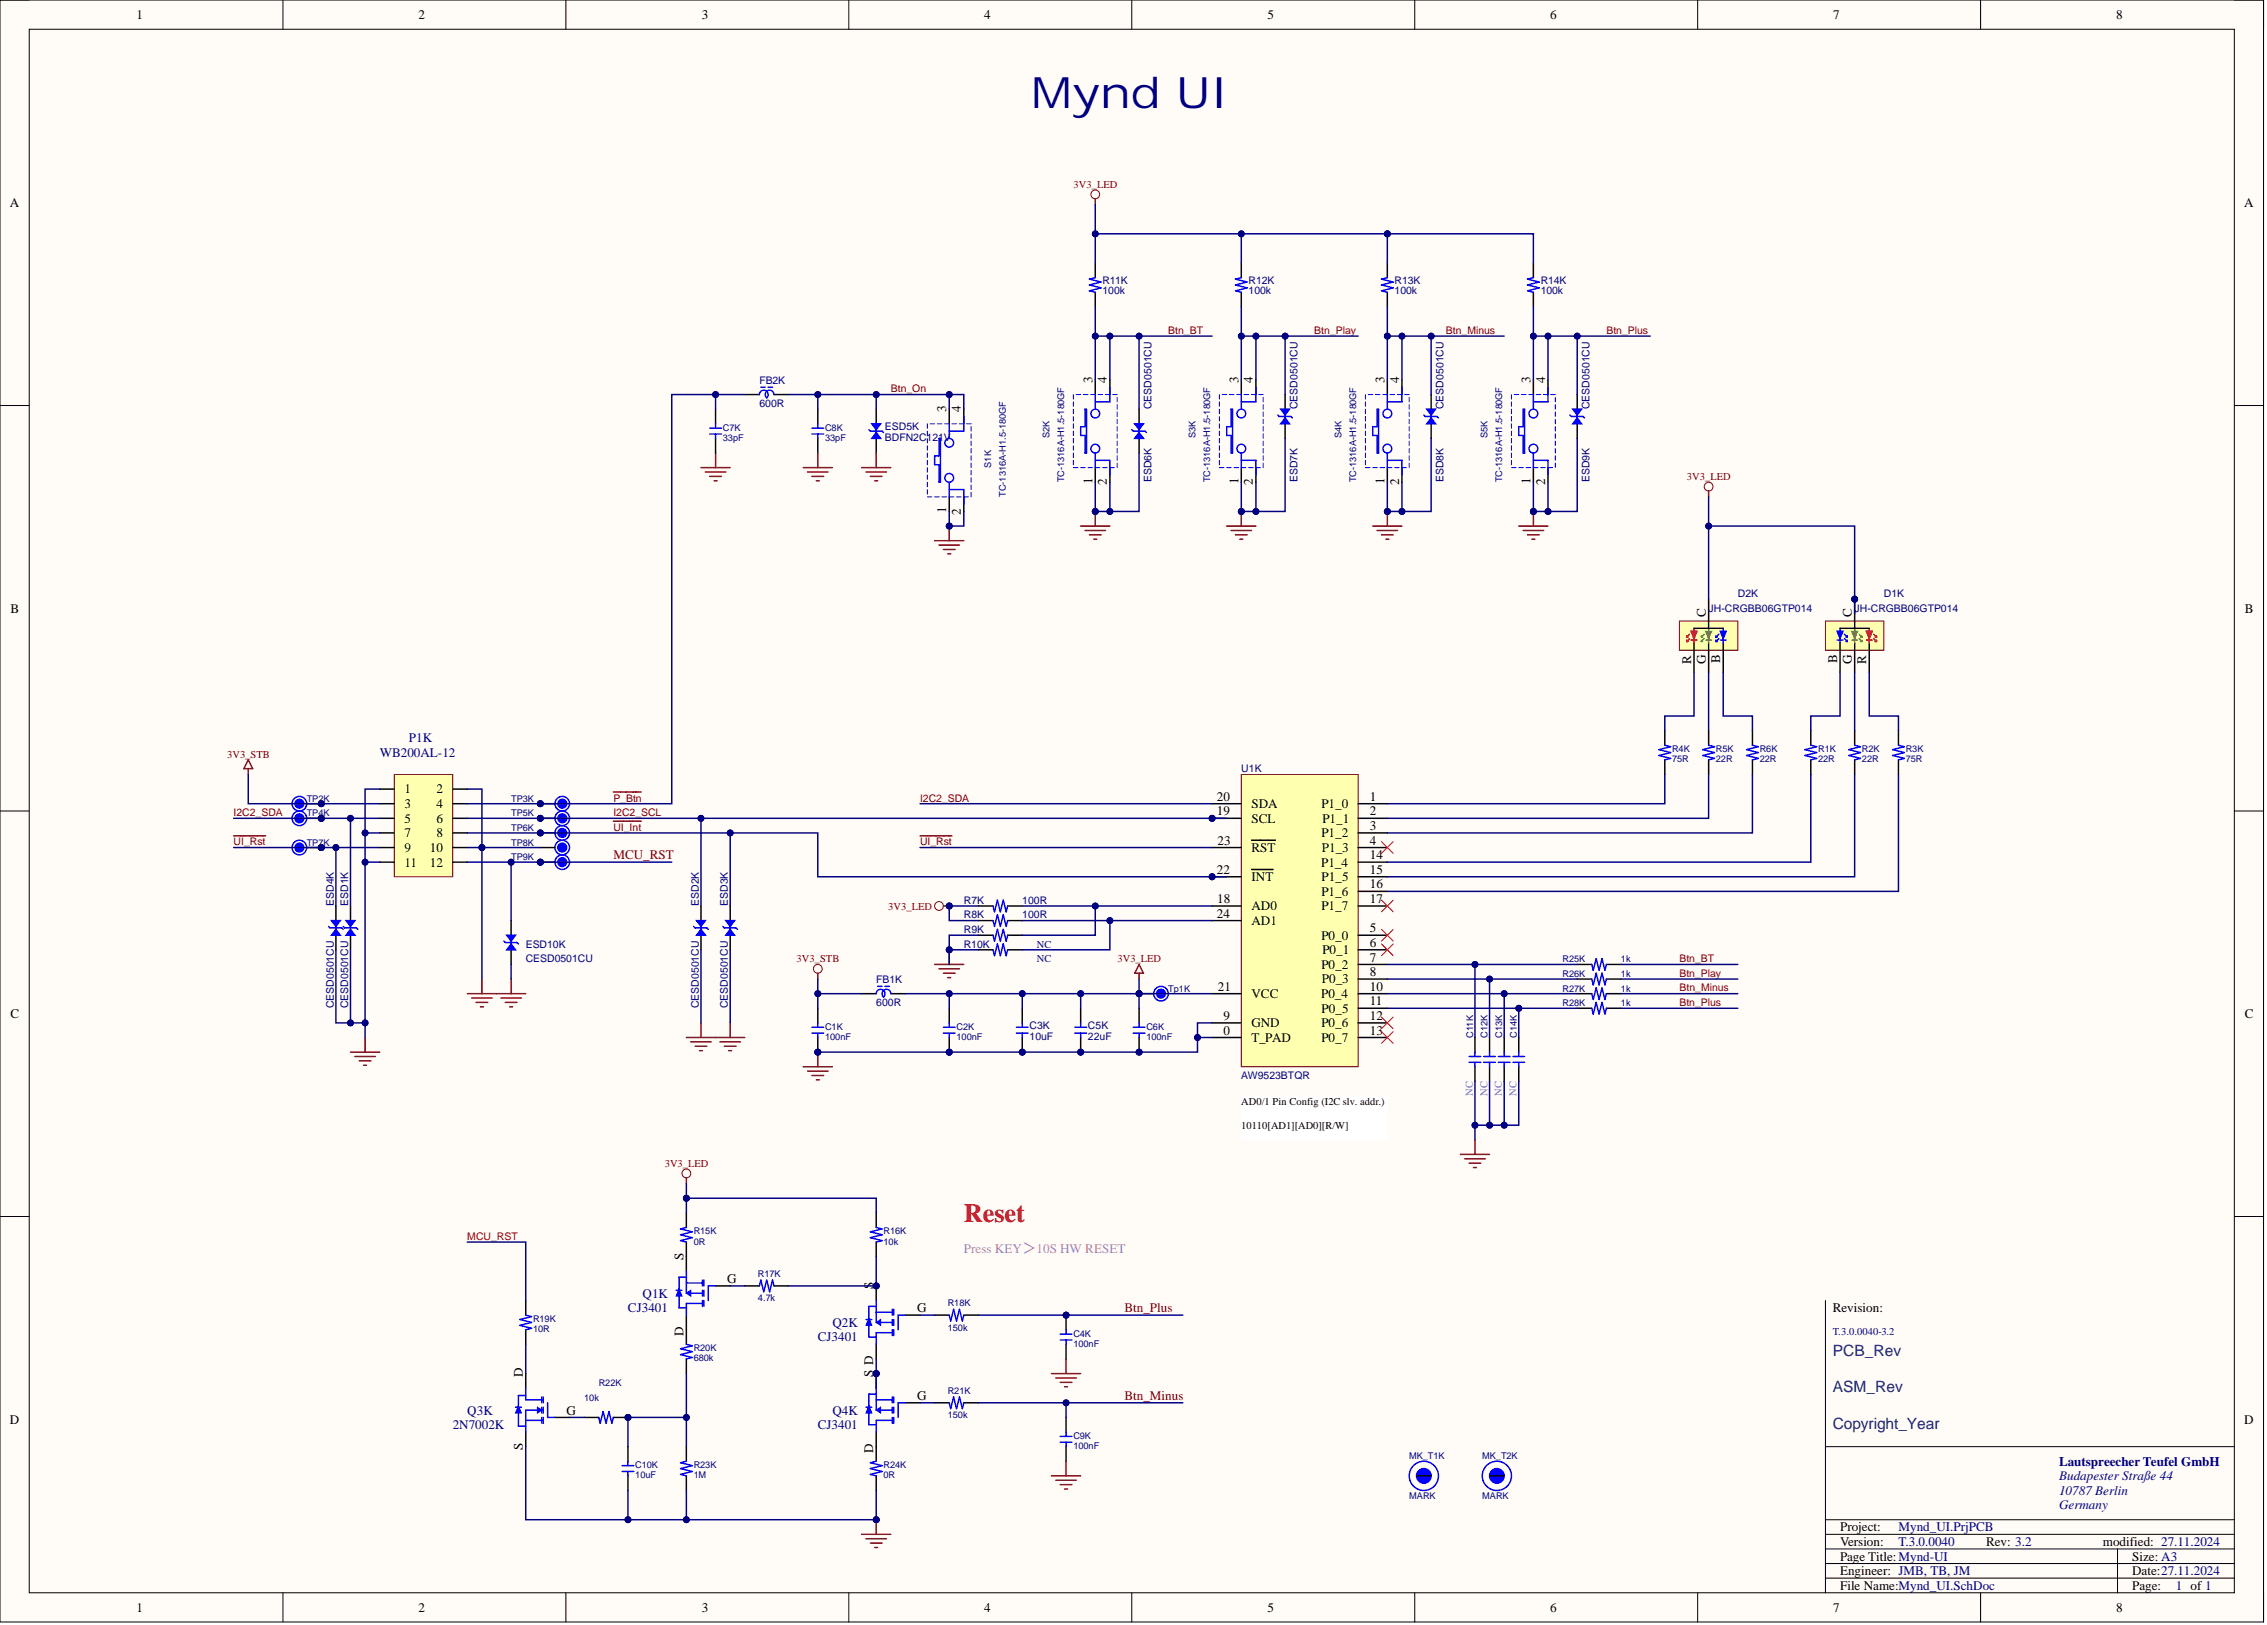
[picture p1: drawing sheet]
<svg xmlns="http://www.w3.org/2000/svg" width="393mm" height="282mm" viewBox="0 0 393 282" stroke-linecap="round" stroke-linejoin="round" font-family="sans-serif">
<defs><g id="words">
<text font-size="7.5" fill="#000080" x="178.9" y="18.7">Mynd UI</text>
<text font-size="4.6" fill="#f00" x="167.2" y="211.9">Reset</text>
<g font-size="2.7" fill="#073763">
<text x="318" y="235.1">PCB_Rev</text>
<text x="318" y="241.5">ASM_Rev</text>
<text x="318" y="247.8">Copyright_Year</text>
</g>
<g font-size="2.3">
<text x="23.7" y="3.3">1</text>
<text x="72.6" y="3.3">2</text>
<text x="121.8" y="3.3">3</text>
<text x="170.8" y="3.3">4</text>
<text x="219.9" y="3.3">5</text>
<text x="269" y="3.3">6</text>
<text x="318.1" y="3.3">7</text>
<text x="367.2" y="3.3">8</text>
<text x="1.7" y="36">A</text>
<text x="389.4" y="36">A</text>
<text x="164.2" y="71.5" transform="rotate(-90 164.2 71.5)">3</text>
<text x="166.7" y="71.5" transform="rotate(-90 166.7 71.5)">4</text>
<text x="189.5" y="66.4" transform="rotate(-90 189.5 66.4)">3</text>
<text x="192.1" y="66.4" transform="rotate(-90 192.1 66.4)">4</text>
<text x="214.9" y="66.4" transform="rotate(-90 214.9 66.4)">3</text>
<text x="217.4" y="66.4" transform="rotate(-90 217.4 66.4)">4</text>
<text x="240.2" y="66.4" transform="rotate(-90 240.2 66.4)">3</text>
<text x="242.7" y="66.4" transform="rotate(-90 242.7 66.4)">4</text>
<text x="265.5" y="66.4" transform="rotate(-90 265.5 66.4)">3</text>
<text x="268.1" y="66.4" transform="rotate(-90 268.1 66.4)">4</text>
<text x="189.5" y="84" transform="rotate(-90 189.5 84)">1</text>
<text x="214.9" y="84" transform="rotate(-90 214.9 84)">1</text>
<text x="240.2" y="84" transform="rotate(-90 240.2 84)">1</text>
<text x="265.5" y="84" transform="rotate(-90 265.5 84)">1</text>
<text x="164.2" y="89.1" transform="rotate(-90 164.2 89.1)">1</text>
<text x="166.7" y="89.3" transform="rotate(-90 166.7 89.3)">2</text>
<text x="192.1" y="84.2" transform="rotate(-90 192.1 84.2)">2</text>
<text x="217.4" y="84.2" transform="rotate(-90 217.4 84.2)">2</text>
<text x="242.7" y="84.2" transform="rotate(-90 242.7 84.2)">2</text>
<text x="268.1" y="84.2" transform="rotate(-90 268.1 84.2)">2</text>
<text x="1.8" y="106.3">B</text>
<text x="296" y="107" transform="rotate(-90 296 107)">C</text>
<text x="321.3" y="107" transform="rotate(-90 321.3 107)">C</text>
<text x="389.5" y="106.3">B</text>
<text x="293.4" y="115.1" transform="rotate(-90 293.4 115.1)">R</text>
<text x="296" y="115.2" transform="rotate(-90 296 115.2)">G</text>
<text x="298.5" y="115" transform="rotate(-90 298.5 115)">B</text>
<text x="318.8" y="115" transform="rotate(-90 318.8 115)">B</text>
<text x="321.3" y="115.2" transform="rotate(-90 321.3 115.2)">G</text>
<text x="323.8" y="115.1" transform="rotate(-90 323.8 115.1)">R</text>
<text x="70.2" y="137.6">1</text>
<text x="75.7" y="137.6">2</text>
<text x="70.2" y="140.2">3</text>
<text x="70.2" y="142.7">5</text>
<text x="75.7" y="140.2">4</text>
<text x="75.7" y="142.7">6</text>
<text x="211.2" y="141.4">19</text>
<text x="211.2" y="138.9">20</text>
<text x="217.2" y="142.7">SCL</text>
<text x="217.2" y="140.2">SDA</text>
<text x="229.3" y="140.2">P1_0</text>
<text x="229.4" y="142.7">P1_1</text>
<text x="237.7" y="144">3</text>
<text x="237.7" y="138.9">1</text>
<text x="237.7" y="141.4">2</text>
<text x="70.2" y="145.2">7</text>
<text x="70.2" y="147.8">9</text>
<text x="74.6" y="147.8">10</text>
<text x="75.8" y="145.2">8</text>
<text x="211.2" y="146.5">23</text>
<text x="217.2" y="147.8">RST</text>
<text x="229.3" y="145.2">P1_2</text>
<text x="229.4" y="147.8">P1_3</text>
<text x="237.7" y="146.5">4</text>
<text x="237.7" y="149">14</text>
<text x="70.2" y="150.3">11</text>
<text x="74.6" y="150.3">12</text>
<text x="211.2" y="151.6">22</text>
<text x="217.2" y="152.8">INT</text>
<text x="229.2" y="150.3">P1_4</text>
<text x="229.3" y="155.4">P1_6</text>
<text x="229.3" y="152.8">P1_5</text>
<text x="237.7" y="154.1">16</text>
<text x="237.7" y="151.6">15</text>
<text x="211.2" y="159.2">24</text>
<text x="211.2" y="156.6">18</text>
<text x="217.2" y="160.4">AD1</text>
<text x="217.2" y="157.9">AD0</text>
<text x="229.3" y="157.9">P1_7</text>
<text x="237.7" y="156.6">17</text>
<text x="237.7" y="161.7">5</text>
<text x="229.3" y="163">P0_0</text>
<text x="229.4" y="165.5">P0_1</text>
<text x="237.7" y="164.2">6</text>
<text x="237.7" y="166.8">7</text>
<text x="211.3" y="171.9">21</text>
<text x="217.2" y="173.1">VCC</text>
<text x="229.2" y="173.1">P0_4</text>
<text x="229.3" y="168.1">P0_2</text>
<text x="229.4" y="170.6">P0_3</text>
<text x="237.7" y="169.3">8</text>
<text x="237.7" y="171.9">10</text>
<text x="1.8" y="176.6">C</text>
<text x="212.3" y="176.9">9</text>
<text x="212.3" y="179.5">0</text>
<text x="217.2" y="178.2">GND</text>
<text x="229.3" y="178.2">P0_6</text>
<text x="229.3" y="175.7">P0_5</text>
<text x="237.7" y="174.4">11</text>
<text x="237.7" y="179.5">13</text>
<text x="237.7" y="176.9">12</text>
<text x="389.5" y="176.6">C</text>
<text x="217.2" y="180.7">T_PAD</text>
<text x="229.3" y="180.7">P0_7</text>
<text x="118.6" y="218.5" transform="rotate(-90 118.6 218.5)">S</text>
<text x="126.2" y="222.5">G</text>
<text x="151.5" y="223.6" transform="rotate(-90 151.5 223.6)">S</text>
<text x="159.1" y="227.6">G</text>
<text x="318" y="227.6">Revision:</text>
<text x="118.6" y="231.7" transform="rotate(-90 118.6 231.7)">D</text>
<text x="90.7" y="238.8" transform="rotate(-90 90.7 238.8)">D</text>
<text x="151.5" y="238.8" transform="rotate(-90 151.5 238.8)">S D</text>
<text x="98.3" y="245.4">G</text>
<text x="159.1" y="242.8">G</text>
<text x="1.7" y="247">D</text>
<text x="90.7" y="251.6" transform="rotate(-90 90.7 251.6)">S</text>
<text x="151.5" y="252" transform="rotate(-90 151.5 252)">D</text>
<text x="389.4" y="247">D</text>
<text x="319.3" y="265.6">Project:</text>
<text x="319.3" y="268.2">Version:</text>
<text x="344.6" y="268.2">Rev: 3.2</text>
<text x="364.9" y="268.2">modified: 27.11.2024</text>
<text x="319.3" y="275.8">File Name:Mynd_UI.SchDoc</text>
<text x="319.3" y="270.7">Page Title:Mynd-UI</text>
<text x="319.3" y="273.2">Engineer: JMB, TB, JM</text>
<text x="369.9" y="273.2">Date:27.11.2024</text>
<text x="369.9" y="275.8">Page:</text>
<text x="369.9" y="270.7">Size: A3</text>
<text x="23.7" y="279.6">1</text>
<text x="72.6" y="279.6">2</text>
<text x="121.8" y="279.6">3</text>
<text x="170.8" y="279.6">4</text>
<text x="219.9" y="279.6">5</text>
<text x="269" y="279.6">6</text>
<text x="318.1" y="279.6">7</text>
<text x="367.2" y="279.6">8</text>
</g>
<g font-size="2.3" fill="#000080">
<text x="65.9" y="131.3">WB200AL-12</text>
<text x="70.9" y="128.8">P1K</text>
<text x="109" y="227.6">CJ3401</text>
<text x="111.5" y="225.1">Q1K</text>
<text x="141.9" y="232.7">CJ3401</text>
<text x="144.4" y="230.1">Q2K</text>
<text x="81.1" y="245.4">Q3K</text>
<text x="144.4" y="245.4">Q4K</text>
<text x="78.5" y="247.9">2N7002K</text>
<text x="141.9" y="247.9">CJ3401</text>
<text x="357.3" y="254.2">Lautspreecher Teufel GmbH</text>
<text x="357.3" y="256.8">Budapester Straße 44</text>
<text x="357.3" y="259.3">10787 Berlin</text>
<text x="357.3" y="261.8">Germany</text>
<text x="329.4" y="265.6">Mynd_UI.PrjPCB</text>
<text x="329.4" y="268.2">T.3.0.0040</text>
<text x="377.5" y="275.8">1 of 1</text>
</g>
<g font-size="2.3" fill="#800000">
<text x="106.4" y="149">MCU_RST</text>
<text x="195.1" y="227.6">Btn_Plus</text>
<text x="195.1" y="242.8">Btn_Minus</text>
</g>
<text font-size="2.3" fill="#f0f" x="167.2" y="217.4">Press KEY＞10S HW RESET</text>
<g font-size="1.8" fill="#800000">
<text x="186.3" y="32.6">3V3_LED</text>
<text x="202.7" y="57.9">Btn_BT</text>
<text x="228" y="57.9">Btn_Play</text>
<text x="250.9" y="57.9">Btn_Minus</text>
<text x="278.7" y="57.9">Btn_Plus</text>
<text x="154.6" y="68.1">Btn_On</text>
<text x="292.7" y="83.3">3V3_LED</text>
<text x="39.4" y="131.4">3V3_STB</text>
<text x="40.5" y="141.6">I2C2_SDA</text>
<text x="106.4" y="139">P_Btn</text>
<text x="106.4" y="141.6">I2C2_SCL</text>
<text x="159.6" y="139">I2C2_SDA</text>
<text x="40.5" y="146.6">UI_Rst</text>
<text x="106.4" y="144.1">UI_Int</text>
<text x="159.6" y="146.6">UI_Rst</text>
<text x="154.1" y="157.8">3V3_LED</text>
<text x="138.2" y="166.9">3V3_STB</text>
<text x="193.9" y="166.9">3V3_LED</text>
<text x="291.4" y="166.9">Btn_BT</text>
<text x="291.4" y="169.4">Btn_Play</text>
<text x="291.4" y="172">Btn_Minus</text>
<text x="291.4" y="174.5">Btn_Plus</text>
<text x="115.3" y="202.4">3V3_LED</text>
</g>
<g font-size="1.8" fill="#000080">
<text x="191.3" y="49.3">R11K</text>
<text x="191.3" y="51.1">100k</text>
<text x="216.6" y="49.3">R12K</text>
<text x="216.6" y="51.1">100k</text>
<text x="242" y="49.3">R13K</text>
<text x="242" y="51.1">100k</text>
<text x="267.3" y="49.3">R14K</text>
<text x="267.3" y="51.1">100k</text>
<text x="131.8" y="66.5">FB2K</text>
<text x="131.8" y="70.6">600R</text>
<text x="199.8" y="71" transform="rotate(-90 199.8 71)">CESD0501CU</text>
<text x="225.1" y="71" transform="rotate(-90 225.1 71)">CESD0501CU</text>
<text x="250.5" y="71" transform="rotate(-90 250.5 71)">CESD0501CU</text>
<text x="275.8" y="71" transform="rotate(-90 275.8 71)">CESD0501CU</text>
<text x="153.6" y="74.7">ESD5K</text>
<text x="153.6" y="76.4">BDFN2C121V</text>
<text x="199.8" y="83.6" transform="rotate(-90 199.8 83.6)">ESD6K</text>
<text x="225.1" y="83.6" transform="rotate(-90 225.1 83.6)">ESD7K</text>
<text x="250.5" y="83.6" transform="rotate(-90 250.5 83.6)">ESD8K</text>
<text x="275.8" y="83.6" transform="rotate(-90 275.8 83.6)">ESD9K</text>
<text x="296.5" y="106.1">JH-CRGBB06GTP014</text>
<text x="301.5" y="103.5">D2K</text>
<text x="321.8" y="106.1">JH-CRGBB06GTP014</text>
<text x="326.9" y="103.5">D1K</text>
<text x="215.4" y="134">U1K</text>
<text x="57.9" y="157.2" transform="rotate(-90 57.9 157.2)">ESD4K</text>
<text x="60.4" y="157.2" transform="rotate(-90 60.4 157.2)">ESD1K</text>
<text x="121.2" y="157.2" transform="rotate(-90 121.2 157.2)">ESD2K</text>
<text x="126.3" y="157.2" transform="rotate(-90 126.3 157.2)">ESD3K</text>
<text x="167.2" y="156.8">R7K</text>
<text x="167.2" y="159.3">R8K</text>
<text x="167.2" y="161.8">R9K</text>
<text x="177.4" y="156.8">100R</text>
<text x="177.4" y="159.3">100R</text>
<text x="91.2" y="164.4">ESD10K</text>
<text x="91.2" y="166.9">CESD0501CU</text>
<text x="167.2" y="164.4">R10K</text>
<text x="179.9" y="164.4">NC</text>
<text x="179.9" y="166.9">NC</text>
<text x="152" y="170.5">FB1K</text>
<text x="57.9" y="174.9" transform="rotate(-90 57.9 174.9)">CESD0501CU</text>
<text x="60.4" y="174.9" transform="rotate(-90 60.4 174.9)">CESD0501CU</text>
<text x="121.2" y="174.9" transform="rotate(-90 121.2 174.9)">CESD0501CU</text>
<text x="126.3" y="174.9" transform="rotate(-90 126.3 174.9)">CESD0501CU</text>
<text x="152" y="174.5">600R</text>
<text x="178.6" y="178.6">C3K</text>
<text x="188.8" y="178.6">C5K</text>
<text x="178.6" y="180.3">10uF</text>
<text x="188.8" y="180.3">22uF</text>
<text x="215.4" y="187.2">AW9523BTQR</text>
<text x="318" y="231.5">T.3.0.0040-3.2</text>
</g>
<g font-size="1.8">
<text x="215.4" y="191.7">AD0/1 Pin Config (I2C slv. addr.)</text>
<text x="215.4" y="195.8">10110[AD1][AD0][R/W]</text>
</g>
<g font-size="1.8" fill="#4a86e8">
<text x="255.5" y="190.1" transform="rotate(-90 255.5 190.1)">NC</text>
<text x="258.1" y="190.1" transform="rotate(-90 258.1 190.1)">NC</text>
<text x="260.6" y="190.1" transform="rotate(-90 260.6 190.1)">NC</text>
<text x="263.1" y="190.1" transform="rotate(-90 263.1 190.1)">NC</text>
</g>
<text font-size="1.8" fill="#980000" x="81.1" y="215.1">MCU_RST</text>
<g font-size="1.6" fill="#000080">
<text x="125.4" y="74.7">C7K</text>
<text x="125.4" y="76.5">33pF</text>
<text x="143.2" y="74.7">C8K</text>
<text x="143.2" y="76.5">33pF</text>
<text x="182.1" y="76" transform="rotate(-90 182.1 76)">S2K</text>
<text x="207.4" y="76" transform="rotate(-90 207.4 76)">S3K</text>
<text x="232.8" y="76" transform="rotate(-90 232.8 76)">S4K</text>
<text x="258.1" y="76" transform="rotate(-90 258.1 76)">S5K</text>
<text x="172" y="81.1" transform="rotate(-90 172 81.1)">S1K</text>
<text x="184.6" y="83.6" transform="rotate(-90 184.6 83.6)">TC-1316A-H1.5-180GF</text>
<text x="210" y="83.6" transform="rotate(-90 210 83.6)">TC-1316A-H1.5-180GF</text>
<text x="235.3" y="83.6" transform="rotate(-90 235.3 83.6)">TC-1316A-H1.5-180GF</text>
<text x="260.6" y="83.6" transform="rotate(-90 260.6 83.6)">TC-1316A-H1.5-180GF</text>
<text x="174.5" y="86.2" transform="rotate(-90 174.5 86.2)">TC-1316A-H1.5-180GF</text>
<text x="290.1" y="130.5">R4K</text>
<text x="297.7" y="130.5">R5K</text>
<text x="305.3" y="130.5">R6K</text>
<text x="315.5" y="130.5">R1K</text>
<text x="323.1" y="130.5">R2K</text>
<text x="330.7" y="130.5">R3K</text>
<text x="290.1" y="132.2">75R</text>
<text x="297.7" y="132.2">22R</text>
<text x="305.3" y="132.2">22R</text>
<text x="315.5" y="132.2">22R</text>
<text x="323.1" y="132.2">22R</text>
<text x="330.7" y="132.2">75R</text>
<text x="53.2" y="139.1">TP2K</text>
<text x="53.2" y="141.6">TP4K</text>
<text x="88.7" y="139.1">TP3K</text>
<text x="88.7" y="141.6">TP5K</text>
<text x="53.2" y="146.7">TP7K</text>
<text x="88.7" y="144.1">TP6K</text>
<text x="88.7" y="149.2">TP9K</text>
<text x="88.7" y="146.7">TP8K</text>
<text x="271.1" y="167">R25K</text>
<text x="281.3" y="167">1k</text>
<text x="202.7" y="172">Tp1K</text>
<text x="271.1" y="169.5">R26K</text>
<text x="271.1" y="172">R27K</text>
<text x="281.3" y="169.5">1k</text>
<text x="281.3" y="172">1k</text>
<text x="143.2" y="178.6">C1K</text>
<text x="166" y="178.6">C2K</text>
<text x="198.9" y="178.6">C6K</text>
<text x="255.6" y="180" transform="rotate(-90 255.6 180)">C11K</text>
<text x="258.1" y="180" transform="rotate(-90 258.1 180)">C12K</text>
<text x="260.6" y="180" transform="rotate(-90 260.6 180)">C13K</text>
<text x="263.2" y="180" transform="rotate(-90 263.2 180)">C14K</text>
<text x="271.1" y="174.6">R28K</text>
<text x="281.3" y="174.6">1k</text>
<text x="143.2" y="180.4">100nF</text>
<text x="166" y="180.4">100nF</text>
<text x="198.9" y="180.4">100nF</text>
<text x="120.4" y="214.1">R15K</text>
<text x="120.4" y="215.9">0R</text>
<text x="153.3" y="214.1">R16K</text>
<text x="153.3" y="215.9">10k</text>
<text x="131.5" y="221.4">R17K</text>
<text x="131.5" y="225.8">4.7k</text>
<text x="164.4" y="226.5">R18K</text>
<text x="92.5" y="229.3">R19K</text>
<text x="92.5" y="231.1">10R</text>
<text x="164.4" y="230.8">150k</text>
<text x="186.2" y="231.8">C4K</text>
<text x="186.2" y="233.6">100nF</text>
<text x="120.4" y="234.4">R20K</text>
<text x="120.4" y="236.1">680k</text>
<text x="101.4" y="243">10k</text>
<text x="103.9" y="240.5">R22K</text>
<text x="164.4" y="241.7">R21K</text>
<text x="164.4" y="246">150k</text>
<text x="186.2" y="249.6">C9K</text>
<text x="186.2" y="251.4">100nF</text>
<text x="110.2" y="254.7">C10K</text>
<text x="110.2" y="256.4">10uF</text>
<text x="120.4" y="254.7">R23K</text>
<text x="120.4" y="256.4">1M</text>
<text x="153.3" y="254.7">R24K</text>
<text x="153.3" y="256.4">0R</text>
<text x="244.5" y="253.1">MK_T1K</text>
<text x="257.2" y="253.1">MK_T2K</text>
<text x="244.5" y="260">MARK</text>
<text x="257.2" y="260">MARK</text>
</g>
</g></defs>
<path d="M0 0h392.7v281.3h-392.7z" fill-rule="evenodd" fill="#fffcf8"/>
<path d="M0 0h392.7v281.3h-392.7z" fill="none" stroke="#000" stroke-width=".17"/>
<path d="M5.1 5.1h382.6v271.2h-382.6z" fill-rule="evenodd" fill="#fffcf8"/>
<g fill="none" stroke="#000" stroke-width=".17">
<path d="M0 0h5.1M5.1 5.1h382.6v271.2h-382.6zM49.1 0v5.1M98.2 0v5.1M147.3 0v5.1M196.4 0v5.1M245.5 0v5.1M294.6 0v5.1M343.7 0v5.1M387.7 0h5v5.1M0 70.3h5.1M387.7 70.3h5"/>
<path d="M0 140.7h5.1M387.7 140.7h5M0 211h5.1M387.7 211h5M316.7 225.6v50.7M316.7 250.9h71M49.1 276.3v5M98.2 276.3v5M147.3 276.3v5M196.4 276.3v5M245.5 276.3v5M294.6 276.3v5"/>
<path d="M316.7 266.1h71M316.7 268.7h71M316.7 271.2h71M316.7 273.7h71M316.7 263.6h71M343.7 276.3v5M367.4 268.7v7.6M392.7 276.3v5"/>
</g>
<g fill="none" stroke="#000" stroke-width=".25">
<path d="M164.7 71v2.5M167.2 71v2.5M190 65.9v2.5M192.6 65.9v2.5M215.4 65.9v2.5M217.9 65.9v2.5M240.7 65.9v2.5M243.3 65.9v2.5M266.1 65.9v2.5M268.6 65.9v2.5M164.7 86.2v2.5M167.2 86.2v2.5"/>
<path d="M190 81.1v2.5M192.6 81.1v2.5M215.4 81.1v2.5M217.9 81.1v2.5M240.7 81.1v2.5M243.3 81.1v2.5M266.1 81.1v2.5M268.6 81.1v2.5"/>
</g>
<g fill="none" stroke="#00f" stroke-width=".25">
<path d="M162.9 76h.3v7.6h-.3v-3h-.7v-1.5h.7zM164.7 73.5v2.5M167.2 72.2v2.6h-2.5M188.3 71h.2v7.6h-.2v-3.1h-.8v-1.5h.8zM190 79.8h2.6v2.6M190 68.4v2.6M190 78.6v2.5M192.6 67.2v2.5h-2.6M213.6 71h.3v7.6h-.3v-3.1h-.8v-1.5h.8zM215.4 68.4v2.6M215.4 78.6v2.5M215.4 79.8h2.5v2.6"/>
<path d="M217.9 67.2v2.5h-2.5M238.9 71h.3v7.6h-.3v-3.1h-.7v-1.5h.7zM240.7 79.8h2.6v2.6M240.7 68.4v2.6M240.7 78.6v2.5M243.3 67.2v2.5h-2.6M264.3 71h.2v7.6h-.2v-3.1h-.8v-1.5h.8zM266.1 79.8h2.5v2.6M266.1 68.4v2.6M266.1 78.6v2.5M268.6 67.2v2.5h-2.5M164.7 83.6v2.6"/>
<path d="M164.7 84.9h2.5v2.5"/>
<circle cx="164.7" cy="76.8" r=".76"/>
<circle cx="190" cy="71.7" r=".76"/>
<circle cx="190" cy="77.8" r=".76"/>
<circle cx="215.4" cy="71.7" r=".76"/>
<circle cx="215.4" cy="77.8" r=".76"/>
<circle cx="240.7" cy="71.7" r=".76"/>
<circle cx="240.7" cy="77.8" r=".76"/>
<circle cx="266.1" cy="71.7" r=".76"/>
<circle cx="266.1" cy="77.8" r=".76"/>
<circle cx="164.7" cy="82.9" r=".76"/>
</g>
<g fill="none" stroke="#00f" stroke-width=".17">
<path d="M160.9 73.5v.8M160.9 74.8v.8M160.9 76v.8M160.9 77.3v.8M160.9 78.6v.8M160.9 79.8v.8M161.4 73.5h.8M162.6 73.5h.8M163.9 73.5h.8M165.2 73.5h.8M166.4 73.5h.8M167.7 73.5h.8"/>
<path d="M168.5 74v.8M168.5 75.3v.7M168.5 76.5v.8M168.5 77.8v.8M168.5 79.1v.7M186.2 68.4v.8M186.2 69.7v.8M186.2 71v.8M186.2 72.2v.8M186.2 73.5v.8M186.2 74.8v.8M186.2 76v.8"/>
<path d="M186.2 77.3v.8M186.2 78.6v.8M186.2 79.8v.8M186.7 68.4h.8M188 68.4h.8M189.2 68.4h.8M190.5 68.4h.8M191.8 68.4h.8M193 68.4h.8M193.8 68.9v.8M193.8 70.2v.8M193.8 71.5v.7"/>
<path d="M193.8 72.7v.8M193.8 74v.8M193.8 75.3v.7M193.8 76.5v.8M193.8 77.8v.8M193.8 79.1v.7M211.6 68.4v.8M211.6 69.7v.8M211.6 71v.8M211.6 72.2v.8M211.6 73.5v.8M211.6 74.8v.8"/>
<path d="M211.6 76v.8M211.6 77.3v.8M211.6 78.6v.8M211.6 79.8v.8M212.1 68.4h.7M213.3 68.4h.8M214.6 68.4h.8M215.9 68.4h.7M217.1 68.4h.8M218.4 68.4h.8M219.2 68.9v.8M219.2 70.2v.8"/>
<path d="M219.2 71.5v.7M219.2 72.7v.8M219.2 74v.8M219.2 75.3v.7M219.2 76.5v.8M219.2 77.8v.8M219.2 79.1v.7M236.9 68.4v.8M236.9 69.7v.8M236.9 71v.8M236.9 72.2v.8M236.9 73.5v.8"/>
<path d="M236.9 74.8v.8M236.9 76v.8M236.9 77.3v.8M236.9 78.6v.8M236.9 79.8v.8M237.4 68.4h.8M238.7 68.4h.7M239.9 68.4h.8M241.2 68.4h.8M242.5 68.4h.8M243.7 68.4h.8M244.5 68.9v.8"/>
<path d="M244.5 70.2v.8M244.5 71.5v.7M244.5 72.7v.8M244.5 74v.8M244.5 75.3v.7M244.5 76.5v.8M244.5 77.8v.8M244.5 79.1v.7M262.3 68.4v.8M262.3 69.7v.8M262.3 71v.8M262.3 72.2v.8"/>
<path d="M262.3 73.5v.8M262.3 74.8v.8M262.3 76v.8M262.3 77.3v.8M262.3 78.6v.8M262.3 79.8v.8M262.7 68.4h.8M264 68.4h.8M265.3 68.4h.8M266.5 68.4h.8M267.8 68.4h.8M269.1 68.4h.8"/>
<path d="M269.9 68.9v.8M269.9 70.2v.8M269.9 71.5v.7M269.9 72.7v.8M269.9 74v.8M269.9 75.3v.7M269.9 76.5v.8M269.9 77.8v.8M269.9 79.1v.7M160.9 86.2h.8M160.9 81.1v.8M160.9 82.4v.8"/>
<path d="M160.9 83.6v.8M160.9 84.9v.8M162.2 86.2h.8M163.4 86.2h.8M164.7 86.2h.8M166 86.2h.8M167.2 86.2h.8M168.5 80.3v.8M168.5 81.6v.8M168.5 82.9v.7M168.5 84.1v.8M168.5 85.4v.8"/>
<path d="M186.2 81.1h.8M187.5 81.1h.8M188.8 81.1h.8M190 81.1h.8M191.3 81.1h.8M192.6 81.1h.8M193.8 80.3v.8M211.6 81.1h.8M212.8 81.1h.8M214.1 81.1h.8M215.4 81.1h.8M216.6 81.1h.8"/>
<path d="M217.9 81.1h.8M219.2 80.3v.8M236.9 81.1h.8M238.2 81.1h.8M239.4 81.1h.8M240.7 81.1h.8M242 81.1h.8M243.3 81.1h.7M244.5 80.3v.8M262.3 81.1h.7M263.5 81.1h.8M264.8 81.1h.8"/>
<path d="M266.1 81.1h.7M267.3 81.1h.8M268.6 81.1h.8M269.9 80.3v.8"/>
</g>
<circle cx="210.3" cy="141.9" r=".51" fill="#000080"/>
<circle cx="210.3" cy="141.9" r=".51" fill="none" stroke="#000080" stroke-width=".17"/>
<circle cx="210.3" cy="152.1" r=".51" fill="#000080"/>
<circle cx="210.3" cy="152.1" r=".51" fill="none" stroke="#000080" stroke-width=".17"/>
<path d="M215.4 134.3h20.2v50.7h-20.2z" fill-rule="evenodd" fill="#ffffb0"/>
<path d="M215.4 134.3h20.2v50.7h-20.2z" fill="none" stroke="#800000" stroke-width=".17"/>
<path d="M235.6 139.4h5.1M210.3 147h5.1M210.3 141.9h5.1M217.2 145.7h4.1M235.6 144.5h5.1M235.6 154.6h5.1M235.6 157.2h5.1M210.3 177.4h5.1M235.6 169.8h5.1M235.6 174.9h5.1M235.6 164.8h5.1" fill="none" stroke="#000" stroke-width=".25"/>
<circle cx="210.3" cy="141.9" r=".51" fill="#000080"/>
<circle cx="210.3" cy="141.9" r=".51" fill="none" stroke="#000080" stroke-width=".17"/>
<path d="M210.3 152.1h5.1M217.2 150.8h3.7M235.6 141.9h5.1M235.6 167.3h5.1" fill="none" stroke="#000" stroke-width=".25"/>
<circle cx="210.3" cy="152.1" r=".51" fill="#000080"/>
<circle cx="210.3" cy="152.1" r=".51" fill="none" stroke="#000080" stroke-width=".17"/>
<path d="M210.3 139.4h5.1M210.3 159.7h5.1M210.3 157.2h5.1M235.6 147h5.1M235.6 152.1h5.1M235.6 149.5h5.1M210.3 172.4h5.1M210.3 180h5.1M235.6 172.4h5.1M235.6 180h5.1M235.6 177.4h5.1M235.6 162.2h5.1" fill="none" stroke="#000" stroke-width=".25"/>
<circle cx="187.5" cy="182.5" r=".51" fill="#000080"/>
<circle cx="187.5" cy="182.5" r=".51" fill="none" stroke="#000080" stroke-width=".17"/>
<path d="M187.5 174.9v2.5M187.5 180v2.5" fill="none" stroke="#000" stroke-width=".25"/>
<circle cx="187.5" cy="182.5" r=".51" fill="#000080"/>
<circle cx="187.5" cy="182.5" r=".51" fill="none" stroke="#000080" stroke-width=".17"/>
<path d="M186.5 179.2h2M186.5 178.2h2M187.5 177.4v.8M187.5 179.2v.8" fill="none" stroke="#00f" stroke-width=".25"/>
<circle cx="197.6" cy="182.5" r=".51" fill="#000080"/>
<circle cx="197.6" cy="182.5" r=".51" fill="none" stroke="#000080" stroke-width=".17"/>
<path d="M197.6 174.9v2.5M197.6 180v2.5" fill="none" stroke="#000" stroke-width=".25"/>
<circle cx="197.6" cy="182.5" r=".51" fill="#000080"/>
<circle cx="197.6" cy="182.5" r=".51" fill="none" stroke="#000080" stroke-width=".17"/>
<path d="M196.6 179.2h2.1M196.6 178.2h2.1M197.6 177.4v.8M197.6 179.2v.8" fill="none" stroke="#00f" stroke-width=".25"/>
<path d="M139.4 185h5M140.1 185.8h3.6M140.9 186.6h2M141.6 187.3h.5M141.9 182.5v2.5" fill="none" stroke="#800000" stroke-width=".25"/>
<circle cx="141.9" cy="182.5" r=".51" fill="#000080"/>
<circle cx="141.9" cy="182.5" r=".51" fill="none" stroke="#000080" stroke-width=".17"/>
<circle cx="164.7" cy="182.5" r=".51" fill="#000080"/>
<circle cx="164.7" cy="182.5" r=".51" fill="none" stroke="#000080" stroke-width=".17"/>
<path d="M164.7 180v2.5" fill="none" stroke="#000" stroke-width=".25"/>
<circle cx="164.7" cy="182.5" r=".51" fill="#000080"/>
<circle cx="164.7" cy="182.5" r=".51" fill="none" stroke="#000080" stroke-width=".17"/>
<path d="M164.7 174.9v2.5" fill="none" stroke="#000" stroke-width=".25"/>
<path d="M163.7 178.2h2M163.7 179.2h2M164.7 177.4v.8M164.7 179.2v.8" fill="none" stroke="#00f" stroke-width=".25"/>
<circle cx="141.9" cy="182.5" r=".51" fill="#000080"/>
<circle cx="141.9" cy="182.5" r=".51" fill="none" stroke="#000080" stroke-width=".17"/>
<path d="M141.9 180v2.5" fill="none" stroke="#000" stroke-width=".25"/>
<circle cx="141.9" cy="182.5" r=".51" fill="#000080"/>
<circle cx="141.9" cy="182.5" r=".51" fill="none" stroke="#000080" stroke-width=".17"/>
<path d="M141.9 174.9v2.5" fill="none" stroke="#000" stroke-width=".25"/>
<path d="M140.9 178.2h2M140.9 179.2h2M141.9 177.4v.8M141.9 179.2v.8" fill="none" stroke="#00f" stroke-width=".25"/>
<circle cx="177.4" cy="182.5" r=".51" fill="#000080"/>
<circle cx="177.4" cy="182.5" r=".51" fill="none" stroke="#000080" stroke-width=".17"/>
<path d="M177.4 180v2.5" fill="none" stroke="#000" stroke-width=".25"/>
<circle cx="177.4" cy="182.5" r=".51" fill="#000080"/>
<circle cx="177.4" cy="182.5" r=".51" fill="none" stroke="#000080" stroke-width=".17"/>
<path d="M177.4 174.9v2.5" fill="none" stroke="#000" stroke-width=".25"/>
<path d="M176.4 178.2h2M176.4 179.2h2M177.4 177.4v.8M177.4 179.2v.8" fill="none" stroke="#00f" stroke-width=".25"/>
<circle cx="197.6" cy="172.4" r=".51" fill="#000080"/>
<circle cx="197.6" cy="172.4" r=".51" fill="none" stroke="#000080" stroke-width=".17"/>
<circle cx="201.4" cy="172.4" r="1.27" fill="none" stroke="#00f" stroke-width=".25"/>
<circle cx="201.4" cy="172.4" r=".76" fill="#00f"/>
<circle cx="201.4" cy="172.4" r=".76" fill="none" stroke="#00f" stroke-width=".25"/>
<path d="M197.6 172.4h2.6" fill="none" stroke="#000" stroke-width=".25"/>
<circle cx="197.6" cy="172.4" r=".51" fill="#000080"/>
<circle cx="197.6" cy="172.4" r=".51" fill="none" stroke="#000080" stroke-width=".17"/>
<g fill="none" stroke="#800000" stroke-width=".17">
<circle cx="296.5" cy="84.4" r=".76"/>
<circle cx="141.9" cy="168.1" r=".76"/>
</g>
<path d="M296.5 85.2v1M43.1 131.8l.7 1.5h-1.5zM43.1 133.3v1M81.1 172.4h5.1M81.8 173.1h3.6M82.6 173.9h2M83.4 174.6h.5M83.6 169.8v2.6M141.9 168.8v1M197.6 167.3l.8 1.5h-1.5zM197.6 168.8v1" fill="none" stroke="#800000" stroke-width=".25"/>
<g fill="none" stroke="#000" stroke-width=".25">
<path d="M288.9 126.7v2.6M288.9 131.8v2.5M296.5 126.7v2.6M296.5 131.8v2.5M304.1 126.7v2.6M304.1 131.8v2.5M314.2 126.7v2.6M314.2 131.8v2.5M321.8 126.7v2.6M321.8 131.8v2.5M329.4 126.7v2.6M329.4 131.8v2.5"/>
<path d="M121.6 157.2v2.5M121.6 162.2v2.6M149.5 172.4h2.5M154.6 172.4h2.5"/>
</g>
<path d="M288.9 129.3l1 .2-2.1 .5 2.1 .5-2.1 .5 2.1 .6-1 .2M296.5 129.3l1 .2-2.1 .5 2.1 .5-2.1 .5 2.1 .6-1 .2M304.1 129.3l1 .2-2.1 .5 2.1 .5-2.1 .5 2.1 .6-1 .2M314.2 129.3l1 .2-2 .5 2 .5-2 .5 2 .6-1 .2M321.8 129.3l1 .2-2 .5 2 .5-2 .5 2 .6-1 .2M329.4 129.3l1 .2-2 .5 2 .5-2 .5 2 .6-1 .2M121.6 160.4v1.1M152 172.4a.76 .76 0 0 1 1.1-.7 .76 .76 0 0 1 .2 1.3M152.3 171.1h.7M153.6 171.1h.7M154.6 172.4a.76 .76 0 0 0-1.1-.7 .76 .76 0 0 0-.2 1.3" fill="none" stroke="#00f" stroke-width=".25"/>
<path d="M121.6 161.2l.8 1h-1.5z" fill="#00f"/>
<path d="M121.6 161.2l.8 1h-1.5z" fill="none" stroke="#00f" stroke-width=".25"/>
<path d="M120.9 159.7h1.5l-.8 1z" fill="#00f"/>
<path d="M120.9 159.7h1.5l-.8 1zM60.8 160.4v1.1M120.4 160.7l.2 .3h2l.3 .2" fill="none" stroke="#00f" stroke-width=".25"/>
<path d="M60.8 157.2v2.5M60.8 162.2v2.6" fill="none" stroke="#000" stroke-width=".25"/>
<path d="M60.8 161.2l.8 1h-1.5z" fill="#00f"/>
<path d="M60.8 161.2l.8 1h-1.5z" fill="none" stroke="#00f" stroke-width=".25"/>
<path d="M60.1 159.7h1.5l-.8 1z" fill="#00f"/>
<path d="M152 74.3v1M60.1 159.7h1.5l-.8 1zM59.5 160.7l.3 .3h2l.3 .2" fill="none" stroke="#00f" stroke-width=".25"/>
<path d="M152 71v2.5M152 76v2.6" fill="none" stroke="#000" stroke-width=".25"/>
<path d="M152 75l.8 1h-1.5z" fill="#00f"/>
<path d="M152 75l.8 1h-1.5z" fill="none" stroke="#00f" stroke-width=".25"/>
<path d="M151.3 73.5h1.5l-.8 1z" fill="#00f"/>
<path d="M150.8 74.5l.2 .3h2l.3 .2M151.3 73.5h1.5l-.8 1zM58.3 160.4v1.1" fill="none" stroke="#00f" stroke-width=".25"/>
<path d="M58.3 157.2v2.5M58.3 162.2v2.6" fill="none" stroke="#000" stroke-width=".25"/>
<path d="M58.3 161.2l.7 1h-1.5z" fill="#00f"/>
<path d="M58.3 161.2l.7 1h-1.5z" fill="none" stroke="#00f" stroke-width=".25"/>
<path d="M57.5 159.7h1.5l-.7 1z" fill="#00f"/>
<path d="M57.5 159.7h1.5l-.7 1zM57 160.7l.3 .3h2l.2 .2M126.7 160.4v1.1" fill="none" stroke="#00f" stroke-width=".25"/>
<path d="M126.7 157.2v2.5M126.7 162.2v2.6" fill="none" stroke="#000" stroke-width=".25"/>
<path d="M126.7 161.2l.8 1h-1.6z" fill="#00f"/>
<path d="M126.7 161.2l.8 1h-1.6z" fill="none" stroke="#00f" stroke-width=".25"/>
<path d="M125.9 159.7h1.6l-.8 1z" fill="#00f"/>
<g fill="none" stroke="#00f" stroke-width=".25">
<path d="M123.1 74.3h2.1M123.1 75.3h2.1M124.2 73.5v.8M124.2 75.3v.7M131.8 68.4a.76 .76 0 0 1 1-.6 .76 .76 0 0 1 .2 1.2M132 67.2h.8M133.3 67.2h.7M134.3 68.4a.76 .76 0 0 0-1.1-.6 .76 .76 0 0 0-.2 1.2M140.9 74.3h2M140.9 75.3h2M141.9 73.5v.8M141.9 75.3v.7"/>
<path d="M125.9 159.7h1.6l-.8 1zM125.4 160.7l.3 .3h2l.3 .2"/>
</g>
<g fill="none" stroke="#800000" stroke-width=".25">
<path d="M124.2 78.6v2.5M141.9 78.6v2.5M121.6 81.1h5.1M122.4 81.9h3.5M123.1 82.6h2.1M123.9 83.4h.5M139.4 81.1h5M140.1 81.9h3.6M140.9 82.6h2M141.6 83.4h.5M162.2 93.8h5M162.9 94.5h3.6"/>
<path d="M163.7 95.3h2M164.4 96.1h.6M164.7 91.3v2.5"/>
</g>
<path d="M124.2 71v2.5M124.2 76v2.6M129.2 68.4h2.6M134.3 68.4h2.5M141.9 71v2.5M141.9 76v2.6" fill="none" stroke="#000" stroke-width=".25"/>
<circle cx="164.7" cy="91.3" r=".51" fill="#000080"/>
<circle cx="164.7" cy="91.3" r=".51" fill="none" stroke="#000080" stroke-width=".17"/>
<path d="M187.5 91.3h5.1M188.3 92h3.5M189 92.8h2.1M189.8 93.5h.5M190 88.7v2.6M106.4 137.4h4.8" fill="none" stroke="#800000" stroke-width=".25"/>
<circle cx="190" cy="88.7" r=".51" fill="#000080"/>
<circle cx="190" cy="88.7" r=".51" fill="none" stroke="#000080" stroke-width=".17"/>
<path d="M212.8 91.3h5.1M213.6 92h3.6M214.4 92.8h2M215.1 93.5h.5M215.4 88.7v2.6" fill="none" stroke="#800000" stroke-width=".25"/>
<circle cx="215.4" cy="88.7" r=".51" fill="#000080"/>
<circle cx="215.4" cy="88.7" r=".51" fill="none" stroke="#000080" stroke-width=".17"/>
<path d="M238.2 91.3h5.1M238.9 92h3.6M239.7 92.8h2M240.5 93.5h.5M240.7 88.7v2.6" fill="none" stroke="#800000" stroke-width=".25"/>
<circle cx="240.7" cy="88.7" r=".51" fill="#000080"/>
<circle cx="240.7" cy="88.7" r=".51" fill="none" stroke="#000080" stroke-width=".17"/>
<path d="M263.5 91.3h5.1M264.3 92h3.5M265 92.8h2.1M265.8 93.5h.5M266.1 88.7v2.6" fill="none" stroke="#800000" stroke-width=".25"/>
<circle cx="266.1" cy="88.7" r=".51" fill="#000080"/>
<circle cx="266.1" cy="88.7" r=".51" fill="none" stroke="#000080" stroke-width=".17"/>
<path d="M190 45.6v2.6M190 50.7v2.5M215.4 45.6v2.6M215.4 50.7v2.5M240.7 45.6v2.6M240.7 50.7v2.5M266.1 45.6v2.6M266.1 50.7v2.5" fill="none" stroke="#000" stroke-width=".25"/>
<path d="M190 48.2l-1 .2 2.1 .5-2.1 .5 2.1 .5-2.1 .5 1 .3M215.4 48.2l-1 .2 2 .5-2 .5 2 .5-2 .5 1 .3M240.7 48.2l-1 .2 2 .5-2 .5 2 .5-2 .5 1 .3M266.1 48.2l-1.1 .2 2.1 .5-2.1 .5 2.1 .5-2.1 .5 1.1 .3" fill="none" stroke="#00f" stroke-width=".25"/>
<circle cx="190" cy="33.7" r=".76" fill="none" stroke="#800000" stroke-width=".17"/>
<path d="M190 34.5v1M119.1 180h10.1M121.6 177.4v2.6M126.7 177.4v2.6M119.9 180.7h3.5M120.6 181.5h2M121.4 182.2h.5M124.9 180.7h3.6M125.7 181.5h2M126.4 182.2h.5" fill="none" stroke="#800000" stroke-width=".25"/>
<path d="M215.4 190.1h25.3v7.6h-25.3z" fill-rule="evenodd" fill="#fff"/>
<path d="M215.4 190.1h25.3v7.6h-25.3z" fill="none" stroke="#fff" stroke-width=".17"/>
<path d="M169.8 157.2h2.5M169.8 159.7h2.5M174.8 157.2h2.6M174.8 159.7h2.6M169.8 162.2h2.5M169.8 164.8h2.5M174.8 162.2h2.6M174.8 164.8h2.6" fill="none" stroke="#000" stroke-width=".25"/>
<path d="M172.3 157.2l.3 1 .5-2.1 .5 2.1 .5-2.1 .5 2.1 .2-1M172.3 159.7l.3 1 .5-2 .5 2 .5-2 .5 2 .2-1M172.3 162.2l.3 1 .5-2 .5 2 .5-2 .5 2 .2-1M172.3 164.8l.3 1 .5-2.1 .5 2.1 .5-2.1 .5 2.1 .2-1" fill="none" stroke="#00f" stroke-width=".25"/>
<path d="M162.2 167.3h5M162.9 168.1h3.6M163.7 168.8h2M164.4 169.6h.6M164.7 164.8v2.5" fill="none" stroke="#800000" stroke-width=".25"/>
<circle cx="164.7" cy="164.8" r=".51" fill="#000080"/>
<circle cx="164.7" cy="164.8" r=".51" fill="none" stroke="#000080" stroke-width=".17"/>
<circle cx="162.9" cy="157.2" r=".76" fill="none" stroke="#800000" stroke-width=".17"/>
<path d="M163.7 157.2h1" fill="none" stroke="#800000" stroke-width=".25"/>
<circle cx="164.7" cy="157.2" r=".51" fill="#000080"/>
<circle cx="164.7" cy="157.2" r=".51" fill="none" stroke="#000080" stroke-width=".17"/>
<path d="M40.5 145h5.6M106.4 142.5h4.9" fill="none" stroke="#800000" stroke-width=".25"/>
<path d="M248.3 68.4v2.6M248.3 73.5v2.5" fill="none" stroke="#000" stroke-width=".25"/>
<path d="M248.3 71.7v1" fill="none" stroke="#00f" stroke-width=".25"/>
<path d="M248.3 72.5l.8 1h-1.5z" fill="#00f"/>
<path d="M248.3 72.5l.8 1h-1.5z" fill="none" stroke="#00f" stroke-width=".25"/>
<path d="M247.6 71h1.5l-.8 1z" fill="#00f"/>
<path d="M247.1 72l.2 .2h2l.3 .3M247.6 71h1.5l-.8 1zM273.7 71.7v1" fill="none" stroke="#00f" stroke-width=".25"/>
<path d="M273.7 68.4v2.6M273.7 73.5v2.5" fill="none" stroke="#000" stroke-width=".25"/>
<path d="M273.7 72.5l.7 1h-1.5z" fill="#00f"/>
<path d="M273.7 72.5l.7 1h-1.5z" fill="none" stroke="#00f" stroke-width=".25"/>
<path d="M272.9 71h1.5l-.7 1z" fill="#00f"/>
<path d="M197.6 74.3v1M272.4 72l.2 .2h2.1l.2 .3M272.9 71h1.5l-.7 1z" fill="none" stroke="#00f" stroke-width=".25"/>
<path d="M197.6 71v2.5M197.6 76v2.6" fill="none" stroke="#000" stroke-width=".25"/>
<path d="M197.6 75l.8 1h-1.5z" fill="#00f"/>
<path d="M197.6 75l.8 1h-1.5z" fill="none" stroke="#00f" stroke-width=".25"/>
<path d="M196.9 73.5h1.5l-.8 1z" fill="#00f"/>
<path d="M196.4 74.5l.2 .3h2.1l.2 .2M196.9 73.5h1.5l-.8 1zM223 71.7v1" fill="none" stroke="#00f" stroke-width=".25"/>
<path d="M223 68.4v2.6M223 73.5v2.5" fill="none" stroke="#000" stroke-width=".25"/>
<path d="M223 72.5l.7 1h-1.5z" fill="#00f"/>
<path d="M223 72.5l.7 1h-1.5z" fill="none" stroke="#00f" stroke-width=".25"/>
<path d="M222.2 71h1.5l-.7 1z" fill="#00f"/>
<path d="M221.7 72l.3 .2h2l.2 .3M222.2 71h1.5l-.7 1z" fill="none" stroke="#00f" stroke-width=".25"/>
<path d="M152 78.6v2.5M149.5 81.1h5.1M150.3 81.9h3.5M151 82.6h2M151.8 83.4h.5" fill="none" stroke="#800000" stroke-width=".25"/>
<path d="M291.4 107.7h10.1v5.1h-10.1z" fill-rule="evenodd" fill="#ffffb0"/>
<path d="M291.4 107.7h10.1v5.1h-10.1z" fill="none" stroke="#800000" stroke-width=".17"/>
<path d="M293.9 111.5v5.1" fill="none" stroke="#000" stroke-width=".25"/>
<path d="M293.4 109.5h1l-.5 1.3z" fill="#f00"/>
<path d="M292.7 110.3v.2M292.7 111v.3M292.7 111.3h.2M292.7 110.5h.2M293.2 110.8l-.5 .5M293.2 110l-.5 .5M293.4 109.5h1l-.5 1.3zM293.4 111h1M293.9 109v2.5" fill="none" stroke="#f00" stroke-width=".25"/>
<path d="M296.5 103.9v5.1M296.5 111.5v5.1M299 111.5v5.1" fill="none" stroke="#000" stroke-width=".25"/>
<path d="M296 109.5h1l-.5 1.3z" fill="#0f0"/>
<path d="M295.2 110.3v.2M295.2 111v.3M295.2 111.3h.2M295.2 110.5h.2M295.7 110.8l-.5 .5M295.7 110l-.5 .5M296 109.5h1l-.5 1.3zM296 111h1M296.5 109v2.5" fill="none" stroke="#0f0" stroke-width=".25"/>
<path d="M298.5 109.5h1l-.5 1.3z" fill="#00f"/>
<path d="M297.7 110.3v.2M297.7 111v.3M297.7 111.3h.3M297.7 110.5h.3M298.2 110.8l-.5 .5M298.2 110l-.5 .5M298.5 109.5h1l-.5 1.3zM298.5 111h1M299 109v2.5" fill="none" stroke="#00f" stroke-width=".25"/>
<path d="M293.9 109h5.1" fill="none" stroke="#000" stroke-width=".25"/>
<circle cx="321.8" cy="103.9" r=".51" fill="#000080"/>
<circle cx="321.8" cy="103.9" r=".51" fill="none" stroke="#000080" stroke-width=".17"/>
<path d="M316.7 107.7h10.2v5.1h-10.2z" fill-rule="evenodd" fill="#ffffb0"/>
<path d="M316.7 107.7h10.2v5.1h-10.2z" fill="none" stroke="#800000" stroke-width=".17"/>
<path d="M324.3 111.5v5.1" fill="none" stroke="#000" stroke-width=".25"/>
<path d="M323.8 109.5h1l-.5 1.3z" fill="#f00"/>
<path d="M323.8 109.5h1l-.5 1.3zM323.8 111h1" fill="none" stroke="#f00" stroke-width=".25"/>
<path d="M321.8 103.9v5.1" fill="none" stroke="#000" stroke-width=".25"/>
<circle cx="321.8" cy="103.9" r=".51" fill="#000080"/>
<circle cx="321.8" cy="103.9" r=".51" fill="none" stroke="#000080" stroke-width=".17"/>
<path d="M319.3 111.5v5.1M321.8 111.5v5.1" fill="none" stroke="#000" stroke-width=".25"/>
<path d="M324.3 109v2.5M325.1 110.8l.5 .5M325.1 110l.5 .5M325.3 111.3h.3M325.3 110.5h.3M325.6 110.3v.2M325.6 111v.3" fill="none" stroke="#f00" stroke-width=".25"/>
<path d="M321.3 109.5h1l-.5 1.3z" fill="#0f0"/>
<path d="M321.3 109.5h1l-.5 1.3zM321.3 111h1M321.8 109v2.5M322.6 110.8l.5 .5M322.6 110l.5 .5M322.8 111.3h.3M322.8 110.5h.3M323.1 110.3v.2M323.1 111v.3" fill="none" stroke="#0f0" stroke-width=".25"/>
<path d="M318.8 109.5h1l-.5 1.3z" fill="#00f"/>
<g fill="none" stroke="#00f" stroke-width=".25">
<path d="M318.8 109.5h1l-.5 1.3zM318.8 111h1M319.3 109v2.5M320 110.8l.5 .5M320 110l.5 .5M320.3 111.3h.2M320.3 110.5h.2M320.5 110.3v.2M320.5 111v.3"/>
<circle cx="247.1" cy="256" r="2.54"/>
</g>
<path d="M319.3 109h5" fill="none" stroke="#000" stroke-width=".25"/>
<path d="M239.7 146l2 2M239.7 156.1l2 2.1M241.7 146l-2 2M241.7 156.1l-2 2.1M239.7 161.2l2 2M239.7 163.7l2 2.1M239.7 176.4l2 2M239.7 178.9l2 2.1M241.7 161.2l-2 2M241.7 163.7l-2 2.1M241.7 176.4l-2 2M241.7 178.9l-2 2.1" fill="none" stroke="#f00" stroke-width=".17"/>
<circle cx="247.1" cy="256" r="1.27" fill="#00f"/>
<g fill="none" stroke="#00f" stroke-width=".25">
<circle cx="247.1" cy="256" r="1.27"/>
<circle cx="259.7" cy="256" r="2.54"/>
</g>
<path d="M245.8 256h2.5" fill="none" stroke="#000" stroke-width=".25"/>
<circle cx="259.7" cy="256" r="1.27" fill="#00f"/>
<circle cx="259.7" cy="256" r="1.27" fill="none" stroke="#00f" stroke-width=".25"/>
<path d="M258.5 256h2.5" fill="none" stroke="#000" stroke-width=".25"/>
<circle cx="55.7" cy="139.4" r=".51" fill="#000080"/>
<circle cx="55.7" cy="139.4" r=".51" fill="none" stroke="#000080" stroke-width=".17"/>
<circle cx="51.9" cy="139.4" r="1.27" fill="none" stroke="#00f" stroke-width=".25"/>
<circle cx="51.9" cy="139.4" r=".76" fill="#00f"/>
<circle cx="51.9" cy="139.4" r=".76" fill="none" stroke="#00f" stroke-width=".25"/>
<path d="M53.2 139.4h2.5" fill="none" stroke="#000" stroke-width=".25"/>
<circle cx="55.7" cy="139.4" r=".51" fill="#000080"/>
<circle cx="55.7" cy="139.4" r=".51" fill="none" stroke="#000080" stroke-width=".17"/>
<circle cx="93.8" cy="139.4" r=".51" fill="#000080"/>
<circle cx="93.8" cy="139.4" r=".51" fill="none" stroke="#000080" stroke-width=".17"/>
<circle cx="97.6" cy="139.4" r="1.27" fill="none" stroke="#00f" stroke-width=".25"/>
<circle cx="97.6" cy="139.4" r=".76" fill="#00f"/>
<circle cx="97.6" cy="139.4" r=".76" fill="none" stroke="#00f" stroke-width=".25"/>
<path d="M93.8 139.4h2.5" fill="none" stroke="#000" stroke-width=".25"/>
<circle cx="93.8" cy="139.4" r=".51" fill="#000080"/>
<circle cx="93.8" cy="139.4" r=".51" fill="none" stroke="#000080" stroke-width=".17"/>
<circle cx="55.7" cy="141.9" r=".51" fill="#000080"/>
<circle cx="55.7" cy="141.9" r=".51" fill="none" stroke="#000080" stroke-width=".17"/>
<circle cx="51.9" cy="141.9" r="1.27" fill="none" stroke="#00f" stroke-width=".25"/>
<circle cx="51.9" cy="141.9" r=".76" fill="#00f"/>
<circle cx="51.9" cy="141.9" r=".76" fill="none" stroke="#00f" stroke-width=".25"/>
<path d="M53.2 141.9h2.5" fill="none" stroke="#000" stroke-width=".25"/>
<circle cx="55.7" cy="141.9" r=".51" fill="#000080"/>
<circle cx="55.7" cy="141.9" r=".51" fill="none" stroke="#000080" stroke-width=".17"/>
<circle cx="93.8" cy="141.9" r=".51" fill="#000080"/>
<circle cx="93.8" cy="141.9" r=".51" fill="none" stroke="#000080" stroke-width=".17"/>
<circle cx="97.6" cy="141.9" r="1.27" fill="none" stroke="#00f" stroke-width=".25"/>
<circle cx="97.6" cy="141.9" r=".76" fill="#00f"/>
<circle cx="97.6" cy="141.9" r=".76" fill="none" stroke="#00f" stroke-width=".25"/>
<path d="M93.8 141.9h2.5" fill="none" stroke="#000" stroke-width=".25"/>
<circle cx="93.8" cy="141.9" r=".51" fill="#000080"/>
<circle cx="93.8" cy="141.9" r=".51" fill="none" stroke="#000080" stroke-width=".17"/>
<circle cx="93.8" cy="144.5" r=".51" fill="#000080"/>
<circle cx="93.8" cy="144.5" r=".51" fill="none" stroke="#000080" stroke-width=".17"/>
<circle cx="97.6" cy="144.5" r="1.27" fill="none" stroke="#00f" stroke-width=".25"/>
<circle cx="97.6" cy="144.5" r=".76" fill="#00f"/>
<circle cx="97.6" cy="144.5" r=".76" fill="none" stroke="#00f" stroke-width=".25"/>
<path d="M93.8 144.5h2.5" fill="none" stroke="#000" stroke-width=".25"/>
<circle cx="93.8" cy="144.5" r=".51" fill="#000080"/>
<circle cx="93.8" cy="144.5" r=".51" fill="none" stroke="#000080" stroke-width=".17"/>
<circle cx="55.7" cy="147" r=".51" fill="#000080"/>
<circle cx="55.7" cy="147" r=".51" fill="none" stroke="#000080" stroke-width=".17"/>
<circle cx="51.9" cy="147" r="1.27" fill="none" stroke="#00f" stroke-width=".25"/>
<circle cx="51.9" cy="147" r=".76" fill="#00f"/>
<circle cx="51.9" cy="147" r=".76" fill="none" stroke="#00f" stroke-width=".25"/>
<path d="M53.2 147h2.5" fill="none" stroke="#000" stroke-width=".25"/>
<circle cx="55.7" cy="147" r=".51" fill="#000080"/>
<circle cx="55.7" cy="147" r=".51" fill="none" stroke="#000080" stroke-width=".17"/>
<path d="M119.1 210.4v2.5M119.1 215.4v5.1M152 210.4v2.5M152 215.4v2.6M119.1 228.1v2.6M124.2 223.1h2.5" fill="none" stroke="#000" stroke-width=".25"/>
<g fill="none" stroke="#00f" stroke-width=".25">
<path d="M119.1 212.9l-1 .3 2 .5-2 .5 2 .5-2 .5 1 .2M152 212.9l1 .3-2 .5 2 .5-2 .5 2 .5-1 .2M119.1 220.5v3.8h2.8M119.1 222.5h2.8M119.1 221.5h-1.3v5.4h1.3M121.9 222v1.1M121.9 223.8v1M121.9 225.6v1M121.9 226.1h-2.8v2M122.1 222v1.1M122.1 223.8v1M122.1 225.6v1"/>
<path d="M124.2 223.1h-1.3v2.5"/>
</g>
<path d="M117.8 223.6l.5 1.2h-1z" fill="#00f"/>
<path d="M117.8 223.6l.5 1.2h-1z" fill="none" stroke="#00f" stroke-width=".17"/>
<path d="M119.1 224.3l.8-.5v1z" fill="#00f"/>
<path d="M119.1 224.3l.8-.5v1z" fill="none" stroke="#00f" stroke-width=".17"/>
<path d="M117.3 223.8h1" fill="none" stroke="#00f" stroke-width=".25"/>
<circle cx="152" cy="223.1" r=".51" fill="#000080"/>
<circle cx="152" cy="223.1" r=".51" fill="none" stroke="#000080" stroke-width=".17"/>
<path d="M152 223.1v2.5M152 233.2v2.5M157.1 228.1h2.5" fill="none" stroke="#000" stroke-width=".25"/>
<circle cx="152" cy="223.1" r=".51" fill="#000080"/>
<circle cx="152" cy="223.1" r=".51" fill="none" stroke="#000080" stroke-width=".17"/>
<path d="M152 225.6v3.8h2.8M152 227.6h2.8M152 226.6h-1.2v5.3h1.2M154.8 227.1v1M154.8 228.9v1M154.8 230.7v1M154.8 231.2h-2.8v2M155.1 227.1v1M155.1 228.9v1M155.1 230.7v1M157.1 228.1h-1.3v2.6" fill="none" stroke="#00f" stroke-width=".25"/>
<path d="M150.8 228.6l.5 1.3h-1z" fill="#00f"/>
<path d="M150.8 228.6l.5 1.3h-1z" fill="none" stroke="#00f" stroke-width=".17"/>
<path d="M152 229.4l.8-.5v1z" fill="#00f"/>
<path d="M152 229.4l.8-.5v1z" fill="none" stroke="#00f" stroke-width=".17"/>
<path d="M131.8 223.1l.2-1.1 .5 2.1 .5-2.1 .5 2.1 .5-2.1 .3 1.1M150.3 228.9h1M164.7 228.1l.3 1 .5-2 .5 2 .5-2 .5 2 .2-1" fill="none" stroke="#00f" stroke-width=".25"/>
<path d="M129.2 223.1h2.6M134.3 223.1h2.5M162.2 228.1h2.5M167.2 228.1h2.6" fill="none" stroke="#000" stroke-width=".25"/>
<circle cx="185" cy="228.1" r=".51" fill="#000080"/>
<circle cx="185" cy="228.1" r=".51" fill="none" stroke="#000080" stroke-width=".17"/>
<path d="M185 228.1v2.6M185 233.2v2.5" fill="none" stroke="#000" stroke-width=".25"/>
<circle cx="185" cy="228.1" r=".51" fill="#000080"/>
<circle cx="185" cy="228.1" r=".51" fill="none" stroke="#000080" stroke-width=".17"/>
<path d="M119.1 233.2l1 .2-2 .6 2 .5-2 .5 2 .5-1 .2M184 231.4h2M184 232.4h2M185 230.7v.7M185 232.4v.8" fill="none" stroke="#00f" stroke-width=".25"/>
<path d="M119.1 230.7v2.5M119.1 235.7v2.6" fill="none" stroke="#000" stroke-width=".25"/>
<circle cx="152" cy="238.3" r=".51" fill="#000080"/>
<circle cx="152" cy="238.3" r=".51" fill="none" stroke="#000080" stroke-width=".17"/>
<path d="M152 238.3v2.5M152 248.4v2.5M157.1 243.3h2.5" fill="none" stroke="#000" stroke-width=".25"/>
<circle cx="152" cy="238.3" r=".51" fill="#000080"/>
<circle cx="152" cy="238.3" r=".51" fill="none" stroke="#000080" stroke-width=".17"/>
<path d="M152 240.8v3.8h2.8M152 242.8h2.8M152 241.8h-1.2v5.3h1.2M154.8 242.3v1M154.8 244.1v1M154.8 245.9v1M154.8 246.4h-2.8v2M155.1 242.3v1M155.1 244.1v1M155.1 245.9v1M157.1 243.3h-1.3v2.6" fill="none" stroke="#00f" stroke-width=".25"/>
<path d="M150.8 243.8l.5 1.3h-1z" fill="#00f"/>
<path d="M150.8 243.8l.5 1.3h-1z" fill="none" stroke="#00f" stroke-width=".17"/>
<path d="M152 244.6l.8-.5v1z" fill="#00f"/>
<path d="M152 244.6l.8-.5v1z" fill="none" stroke="#00f" stroke-width=".17"/>
<path d="M91.2 228.1l1 .3-2 .5 2 .5-2 .5 2 .5-1 .3M150.3 244.1h1M152 253.5l-1 .2 2 .5-2 .5 2 .5-2 .5 1 .3M164.7 243.3l.3 1 .5-2 .5 2 .5-2 .5 2 .2-1M184 249.2h2M184 250.2h2M185 248.4v.8M185 250.2v.7" fill="none" stroke="#00f" stroke-width=".25"/>
<path d="M91.2 225.6v2.5M91.2 230.7v2.5M152 250.9v2.6M152 256v2.5M162.2 243.3h2.5M167.2 243.3h2.6M185 245.9v2.5M185 250.9v2.6" fill="none" stroke="#000" stroke-width=".25"/>
<circle cx="109" cy="245.9" r=".51" fill="#000080"/>
<circle cx="109" cy="245.9" r=".51" fill="none" stroke="#000080" stroke-width=".17"/>
<path d="M101.4 245.9h2.5M106.4 245.9h2.6" fill="none" stroke="#000" stroke-width=".25"/>
<circle cx="109" cy="245.9" r=".51" fill="#000080"/>
<circle cx="109" cy="245.9" r=".51" fill="none" stroke="#000080" stroke-width=".17"/>
<path d="M103.9 245.9l.2 1 .5-2.1 .6 2.1 .5-2.1 .5 2.1 .2-1M107.9 254.2h2.1M107.9 255.2h2.1M109 253.5v.7M109 255.2v.8M119.1 253.5l-1 .2 2 .5-2 .5 2 .5-2 .5 1 .3" fill="none" stroke="#00f" stroke-width=".25"/>
<path d="M109 250.9v2.6M109 256v2.5M119.1 250.9v2.6M119.1 256v2.5" fill="none" stroke="#000" stroke-width=".25"/>
<path d="M149.5 266.1h5.1M150.3 266.9h3.5M151 267.7h2M151.8 268.4h.5M152 263.6v2.5" fill="none" stroke="#800000" stroke-width=".25"/>
<circle cx="152" cy="263.6" r=".51" fill="#000080"/>
<circle cx="152" cy="263.6" r=".51" fill="none" stroke="#000080" stroke-width=".17"/>
<path d="M182.4 238.3h5.1M183.2 239h3.5M184 239.8h2M185 235.7v2.6M182.4 256h5.1M183.2 256.8h3.5M184 257.5h2M184.7 258.3h.5M184.7 240.5h.5M185 253.5v2.5" fill="none" stroke="#800000" stroke-width=".25"/>
<path d="M91.2 238.3v2.5M91.2 248.4v2.5M96.3 245.9h2.5" fill="none" stroke="#000" stroke-width=".25"/>
<path d="M91.2 240.8v2h2.8M91.2 246.4h2.8M91.2 242.1h-1.2v5.3h1.2M94 242.3v1M94 244.1v1M94 245.9v1M94 244.6h-2.8v3.8M94.3 242.3v1M94.3 244.1v1M94.3 245.9v1M95 243.3v2.6h1.3" fill="none" stroke="#00f" stroke-width=".25"/>
<path d="M90 243.8l.5 1.3h-1.1z" fill="#00f"/>
<path d="M90 243.8l.5 1.3h-1.1z" fill="none" stroke="#00f" stroke-width=".17"/>
<path d="M89.4 244.1h1.1" fill="none" stroke="#00f" stroke-width=".25"/>
<path d="M93.2 244.1l.8 .5-.8 .5z" fill="#00f"/>
<path d="M93.2 244.1l.8 .5-.8 .5z" fill="none" stroke="#00f" stroke-width=".17"/>
<circle cx="93.8" cy="149.5" r=".51" fill="#000080"/>
<circle cx="93.8" cy="149.5" r=".51" fill="none" stroke="#000080" stroke-width=".17"/>
<circle cx="97.6" cy="149.5" r="1.27" fill="none" stroke="#00f" stroke-width=".25"/>
<circle cx="97.6" cy="149.5" r=".76" fill="#00f"/>
<circle cx="97.6" cy="149.5" r=".76" fill="none" stroke="#00f" stroke-width=".25"/>
<path d="M93.8 149.5h2.5" fill="none" stroke="#000" stroke-width=".25"/>
<circle cx="93.8" cy="149.5" r=".51" fill="#000080"/>
<circle cx="93.8" cy="149.5" r=".51" fill="none" stroke="#000080" stroke-width=".17"/>
<circle cx="97.6" cy="147" r="1.27" fill="none" stroke="#00f" stroke-width=".25"/>
<circle cx="97.6" cy="147" r=".76" fill="#00f"/>
<g fill="none" stroke="#00f" stroke-width=".25">
<path d="M88.7 163v1"/>
<circle cx="97.6" cy="147" r=".76"/>
</g>
<path d="M88.7 159.7v2.5M93.8 147h2.5M88.7 164.8v2.5" fill="none" stroke="#000" stroke-width=".25"/>
<path d="M88.7 163.7l.7 1.1h-1.5z" fill="#00f"/>
<path d="M88.7 163.7l.7 1.1h-1.5z" fill="none" stroke="#00f" stroke-width=".25"/>
<path d="M87.9 162.2h1.5l-.7 1z" fill="#00f"/>
<g fill="none" stroke="#00f" stroke-width=".25">
<path d="M87.4 163.2l.3 .3h2l.3 .2M87.9 162.2h1.5l-.7 1zM276.2 167.3l.2 1 .6-2 .5 2 .5-2 .5 2 .2-1M276.2 169.8l.2 1 .6-2 .5 2 .5-2 .5 2 .2-1M276.2 172.4l.2 1 .6-2.1 .5 2.1 .5-2.1 .5 2.1 .2-1M276.2 174.9l.2 1 .6-2 .5 2 .5-2 .5 2 .2-1M254.9 183.3h2M254.9 184.3h2M255.9 182.5v.8M255.9 184.3v.7M257.4 183.3h2.1M257.4 184.3h2.1"/>
<path d="M258.5 182.5v.8M258.5 184.3v.7M260 183.3h2M260 184.3h2M261 182.5v.8M261 184.3v.7M262.5 183.3h2M262.5 184.3h2M263.5 182.5v.8M263.5 184.3v.7"/>
</g>
<g fill="none" stroke="#800000" stroke-width=".25">
<path d="M159.6 145h5.6M63.3 180v2.5M86.2 172.4h5M86.9 173.1h3.6M87.7 173.9h2M88.4 174.6h.5M88.7 169.8v2.6M60.8 182.5h5.1M61.6 183.3h3.5M62.3 184h2.1M63.1 184.8h.5M255.9 197.7v2.5"/>
<path d="M119.1 204.3v1M253.4 200.2h5.1M254.1 201h3.6M254.9 201.8h2M255.7 202.5h.5"/>
</g>
<circle cx="119.1" cy="203.5" r=".76" fill="none" stroke="#800000" stroke-width=".17"/>
<g fill="none" stroke="#000" stroke-width=".25">
<path d="M255.9 180v2.5M258.5 180v2.5M261 180v2.5M263.5 180v2.5M273.7 167.3h2.5M273.7 169.8h2.5M273.7 172.4h2.5M273.7 174.9h2.5M278.7 167.3h2.6M278.7 169.8h2.6M278.7 172.4h2.6M278.7 174.9h2.6"/>
<path d="M255.9 185v2.6M258.5 185v2.6M261 185v2.6M263.5 185v2.6"/>
</g>
<path d="M68.4 134.3h10.1v17.8h-10.1z" fill-rule="evenodd" fill="#ffffb0"/>
<path d="M68.4 134.3h10.1v17.8h-10.1z" fill="none" stroke="#800000" stroke-width=".17"/>
<path d="M65.9 136.9h2.5M65.9 139.4h2.5M78.5 136.9h2.6M78.5 139.4h2.6M65.9 141.9h2.5M65.9 144.5h2.5M65.9 147h2.5M65.9 149.5h2.5M78.5 141.9h2.6M78.5 144.5h2.6M78.5 147h2.6M78.5 149.5h2.6" fill="none" stroke="#000" stroke-width=".25"/>
<path d="M197.6 169.8v2.6" fill="none" stroke="#000080" stroke-width=".25"/>
<circle cx="197.6" cy="172.4" r=".51" fill="#000080"/>
<circle cx="197.6" cy="172.4" r=".51" fill="none" stroke="#000080" stroke-width=".17"/>
<path d="M141.9 169.8v2.6h7.6" fill="none" stroke="#000080" stroke-width=".25"/>
<circle cx="141.9" cy="172.4" r=".51" fill="#000080"/>
<circle cx="141.9" cy="172.4" r=".51" fill="none" stroke="#000080" stroke-width=".17"/>
<g fill="none" stroke="#000080" stroke-width=".25">
<path d="M293.9 116.6v7.6h-5v2.5M296.5 116.6v10.1M299 116.6v7.6h5.1v2.5M319.3 116.6v7.6h-5.1v2.5M321.8 116.6v10.1M324.3 116.6v7.6h5.1v2.5M43.1 134.3v5.1h22.8M288.9 134.3v5.1h-48.2M296.5 134.3v7.6h-55.8M304.1 134.3v10.2h-63.4M314.2 134.3v15.2h-73.5M321.8 134.3v17.8h-81.1"/>
<path d="M329.4 134.3v20.3h-88.7"/>
</g>
<circle cx="55.7" cy="139.4" r=".51" fill="#000080"/>
<circle cx="55.7" cy="139.4" r=".51" fill="none" stroke="#000080" stroke-width=".17"/>
<path d="M187.5 172.4v2.5" fill="none" stroke="#000080" stroke-width=".25"/>
<circle cx="187.5" cy="172.4" r=".51" fill="#000080"/>
<circle cx="187.5" cy="172.4" r=".51" fill="none" stroke="#000080" stroke-width=".17"/>
<path d="M197.6 172.4v2.5" fill="none" stroke="#000080" stroke-width=".25"/>
<circle cx="197.6" cy="172.4" r=".51" fill="#000080"/>
<circle cx="197.6" cy="172.4" r=".51" fill="none" stroke="#000080" stroke-width=".17"/>
<path d="M141.9 172.4v2.5" fill="none" stroke="#000080" stroke-width=".25"/>
<circle cx="141.9" cy="172.4" r=".51" fill="#000080"/>
<circle cx="141.9" cy="172.4" r=".51" fill="none" stroke="#000080" stroke-width=".17"/>
<path d="M240.7 40.6v5" fill="none" stroke="#000080" stroke-width=".25"/>
<circle cx="240.7" cy="40.6" r=".51" fill="#000080"/>
<circle cx="240.7" cy="40.6" r=".51" fill="none" stroke="#000080" stroke-width=".17"/>
<path d="M164.7 157.2v2.5h5.1" fill="none" stroke="#000080" stroke-width=".25"/>
<circle cx="164.7" cy="157.2" r=".51" fill="#000080"/>
<circle cx="164.7" cy="157.2" r=".51" fill="none" stroke="#000080" stroke-width=".17"/>
<path d="M141.9 68.4v2.6" fill="none" stroke="#000080" stroke-width=".25"/>
<circle cx="141.9" cy="68.4" r=".51" fill="#000080"/>
<circle cx="141.9" cy="68.4" r=".51" fill="none" stroke="#000080" stroke-width=".17"/>
<path d="M210.3 177.4h-2.5v2.6h2.5" fill="none" stroke="#000080" stroke-width=".25"/>
<circle cx="207.8" cy="180" r=".51" fill="#000080"/>
<circle cx="207.8" cy="180" r=".51" fill="none" stroke="#000080" stroke-width=".17"/>
<path d="M207.8 180v2.5h-43.1" fill="none" stroke="#000080" stroke-width=".25"/>
<circle cx="207.8" cy="180" r=".51" fill="#000080"/>
<circle cx="207.8" cy="180" r=".51" fill="none" stroke="#000080" stroke-width=".17"/>
<circle cx="197.6" cy="182.5" r=".51" fill="#000080"/>
<circle cx="197.6" cy="182.5" r=".51" fill="none" stroke="#000080" stroke-width=".17"/>
<circle cx="187.5" cy="182.5" r=".51" fill="#000080"/>
<circle cx="187.5" cy="182.5" r=".51" fill="none" stroke="#000080" stroke-width=".17"/>
<circle cx="177.4" cy="182.5" r=".51" fill="#000080"/>
<circle cx="177.4" cy="182.5" r=".51" fill="none" stroke="#000080" stroke-width=".17"/>
<circle cx="164.7" cy="182.5" r=".51" fill="#000080"/>
<circle cx="164.7" cy="182.5" r=".51" fill="none" stroke="#000080" stroke-width=".17"/>
<path d="M141.9 182.5h22.8" fill="none" stroke="#000080" stroke-width=".25"/>
<circle cx="164.7" cy="182.5" r=".51" fill="#000080"/>
<circle cx="164.7" cy="182.5" r=".51" fill="none" stroke="#000080" stroke-width=".17"/>
<circle cx="141.9" cy="182.5" r=".51" fill="#000080"/>
<circle cx="141.9" cy="182.5" r=".51" fill="none" stroke="#000080" stroke-width=".17"/>
<path d="M164.7 157.2h5.1" fill="none" stroke="#000080" stroke-width=".25"/>
<circle cx="164.7" cy="157.2" r=".51" fill="#000080"/>
<circle cx="164.7" cy="157.2" r=".51" fill="none" stroke="#000080" stroke-width=".17"/>
<path d="M190 157.2v5h-12.6" fill="none" stroke="#000080" stroke-width=".25"/>
<circle cx="190" cy="157.2" r=".51" fill="#000080"/>
<circle cx="190" cy="157.2" r=".51" fill="none" stroke="#000080" stroke-width=".17"/>
<path d="M192.6 159.7v5.1h-15.2" fill="none" stroke="#000080" stroke-width=".25"/>
<circle cx="192.6" cy="159.7" r=".51" fill="#000080"/>
<circle cx="192.6" cy="159.7" r=".51" fill="none" stroke="#000080" stroke-width=".17"/>
<path d="M152 68.4v2.6" fill="none" stroke="#000080" stroke-width=".25"/>
<circle cx="152" cy="68.4" r=".51" fill="#000080"/>
<circle cx="152" cy="68.4" r=".51" fill="none" stroke="#000080" stroke-width=".17"/>
<path d="M124.2 68.4v2.6" fill="none" stroke="#000080" stroke-width=".25"/>
<circle cx="124.2" cy="68.4" r=".51" fill="#000080"/>
<circle cx="124.2" cy="68.4" r=".51" fill="none" stroke="#000080" stroke-width=".17"/>
<path d="M164.7 88.7v2.6" fill="none" stroke="#000080" stroke-width=".25"/>
<circle cx="164.7" cy="91.3" r=".51" fill="#000080"/>
<circle cx="164.7" cy="91.3" r=".51" fill="none" stroke="#000080" stroke-width=".17"/>
<path d="M164.7 68.4v2.6" fill="none" stroke="#000080" stroke-width=".25"/>
<circle cx="164.7" cy="68.4" r=".51" fill="#000080"/>
<circle cx="164.7" cy="68.4" r=".51" fill="none" stroke="#000080" stroke-width=".17"/>
<path d="M167.2 88.7v2.6h-2.5" fill="none" stroke="#000080" stroke-width=".25"/>
<circle cx="164.7" cy="91.3" r=".51" fill="#000080"/>
<circle cx="164.7" cy="91.3" r=".51" fill="none" stroke="#000080" stroke-width=".17"/>
<path d="M215.4 83.6v5.1" fill="none" stroke="#000080" stroke-width=".25"/>
<circle cx="215.4" cy="88.7" r=".51" fill="#000080"/>
<circle cx="215.4" cy="88.7" r=".51" fill="none" stroke="#000080" stroke-width=".17"/>
<path d="M190 83.6v5.1" fill="none" stroke="#000080" stroke-width=".25"/>
<circle cx="190" cy="88.7" r=".51" fill="#000080"/>
<circle cx="190" cy="88.7" r=".51" fill="none" stroke="#000080" stroke-width=".17"/>
<path d="M266.1 83.6v5.1" fill="none" stroke="#000080" stroke-width=".25"/>
<circle cx="266.1" cy="88.7" r=".51" fill="#000080"/>
<circle cx="266.1" cy="88.7" r=".51" fill="none" stroke="#000080" stroke-width=".17"/>
<path d="M240.7 83.6v5.1" fill="none" stroke="#000080" stroke-width=".25"/>
<circle cx="240.7" cy="88.7" r=".51" fill="#000080"/>
<circle cx="240.7" cy="88.7" r=".51" fill="none" stroke="#000080" stroke-width=".17"/>
<path d="M197.6 58.3v12.7" fill="none" stroke="#000080" stroke-width=".25"/>
<circle cx="197.6" cy="58.3" r=".51" fill="#000080"/>
<circle cx="197.6" cy="58.3" r=".51" fill="none" stroke="#000080" stroke-width=".17"/>
<path d="M192.6 83.6v5.1" fill="none" stroke="#000080" stroke-width=".25"/>
<circle cx="192.6" cy="88.7" r=".51" fill="#000080"/>
<circle cx="192.6" cy="88.7" r=".51" fill="none" stroke="#000080" stroke-width=".17"/>
<path d="M190 58.3h2.6v7.6" fill="none" stroke="#000080" stroke-width=".25"/>
<circle cx="192.6" cy="58.3" r=".51" fill="#000080"/>
<circle cx="192.6" cy="58.3" r=".51" fill="none" stroke="#000080" stroke-width=".17"/>
<circle cx="190" cy="58.3" r=".51" fill="#000080"/>
<circle cx="190" cy="58.3" r=".51" fill="none" stroke="#000080" stroke-width=".17"/>
<path d="M217.9 58.3v7.6" fill="none" stroke="#000080" stroke-width=".25"/>
<circle cx="217.9" cy="58.3" r=".51" fill="#000080"/>
<circle cx="217.9" cy="58.3" r=".51" fill="none" stroke="#000080" stroke-width=".17"/>
<path d="M223 58.3v10.1" fill="none" stroke="#000080" stroke-width=".25"/>
<circle cx="223" cy="58.3" r=".51" fill="#000080"/>
<circle cx="223" cy="58.3" r=".51" fill="none" stroke="#000080" stroke-width=".17"/>
<path d="M217.9 83.6v5.1" fill="none" stroke="#000080" stroke-width=".25"/>
<circle cx="217.9" cy="88.7" r=".51" fill="#000080"/>
<circle cx="217.9" cy="88.7" r=".51" fill="none" stroke="#000080" stroke-width=".17"/>
<path d="M240.7 58.3h2.6v7.6" fill="none" stroke="#000080" stroke-width=".25"/>
<circle cx="243.3" cy="58.3" r=".51" fill="#000080"/>
<circle cx="243.3" cy="58.3" r=".51" fill="none" stroke="#000080" stroke-width=".17"/>
<circle cx="240.7" cy="58.3" r=".51" fill="#000080"/>
<circle cx="240.7" cy="58.3" r=".51" fill="none" stroke="#000080" stroke-width=".17"/>
<path d="M268.6 58.3v7.6" fill="none" stroke="#000080" stroke-width=".25"/>
<circle cx="268.6" cy="58.3" r=".51" fill="#000080"/>
<circle cx="268.6" cy="58.3" r=".51" fill="none" stroke="#000080" stroke-width=".17"/>
<path d="M268.6 83.6v5.1h-2.5" fill="none" stroke="#000080" stroke-width=".25"/>
<circle cx="268.6" cy="88.7" r=".51" fill="#000080"/>
<circle cx="268.6" cy="88.7" r=".51" fill="none" stroke="#000080" stroke-width=".17"/>
<circle cx="266.1" cy="88.7" r=".51" fill="#000080"/>
<circle cx="266.1" cy="88.7" r=".51" fill="none" stroke="#000080" stroke-width=".17"/>
<path d="M243.3 83.6v5.1h-2.6" fill="none" stroke="#000080" stroke-width=".25"/>
<circle cx="243.3" cy="88.7" r=".51" fill="#000080"/>
<circle cx="243.3" cy="88.7" r=".51" fill="none" stroke="#000080" stroke-width=".17"/>
<circle cx="240.7" cy="88.7" r=".51" fill="#000080"/>
<circle cx="240.7" cy="88.7" r=".51" fill="none" stroke="#000080" stroke-width=".17"/>
<path d="M248.3 58.3v10.1" fill="none" stroke="#000080" stroke-width=".25"/>
<circle cx="248.3" cy="58.3" r=".51" fill="#000080"/>
<circle cx="248.3" cy="58.3" r=".51" fill="none" stroke="#000080" stroke-width=".17"/>
<path d="M248.3 76v12.7h-5" fill="none" stroke="#000080" stroke-width=".25"/>
<circle cx="243.3" cy="88.7" r=".51" fill="#000080"/>
<circle cx="243.3" cy="88.7" r=".51" fill="none" stroke="#000080" stroke-width=".17"/>
<path d="M273.7 58.3v10.1" fill="none" stroke="#000080" stroke-width=".25"/>
<circle cx="273.7" cy="58.3" r=".51" fill="#000080"/>
<circle cx="273.7" cy="58.3" r=".51" fill="none" stroke="#000080" stroke-width=".17"/>
<path d="M273.7 76v12.7h-5.1" fill="none" stroke="#000080" stroke-width=".25"/>
<circle cx="268.6" cy="88.7" r=".51" fill="#000080"/>
<circle cx="268.6" cy="88.7" r=".51" fill="none" stroke="#000080" stroke-width=".17"/>
<path d="M157.1 172.4h53.2" fill="none" stroke="#000080" stroke-width=".25"/>
<circle cx="164.7" cy="172.4" r=".51" fill="#000080"/>
<circle cx="164.7" cy="172.4" r=".51" fill="none" stroke="#000080" stroke-width=".17"/>
<circle cx="177.4" cy="172.4" r=".51" fill="#000080"/>
<circle cx="177.4" cy="172.4" r=".51" fill="none" stroke="#000080" stroke-width=".17"/>
<circle cx="187.5" cy="172.4" r=".51" fill="#000080"/>
<circle cx="187.5" cy="172.4" r=".51" fill="none" stroke="#000080" stroke-width=".17"/>
<circle cx="197.6" cy="172.4" r=".51" fill="#000080"/>
<circle cx="197.6" cy="172.4" r=".51" fill="none" stroke="#000080" stroke-width=".17"/>
<path d="M177.4 172.4v2.5" fill="none" stroke="#000080" stroke-width=".25"/>
<circle cx="177.4" cy="172.4" r=".51" fill="#000080"/>
<circle cx="177.4" cy="172.4" r=".51" fill="none" stroke="#000080" stroke-width=".17"/>
<path d="M164.7 172.4v2.5" fill="none" stroke="#000080" stroke-width=".25"/>
<circle cx="164.7" cy="172.4" r=".51" fill="#000080"/>
<circle cx="164.7" cy="172.4" r=".51" fill="none" stroke="#000080" stroke-width=".17"/>
<path d="M119.1 207.8h32.9v2.6" fill="none" stroke="#000080" stroke-width=".25"/>
<circle cx="119.1" cy="207.8" r=".51" fill="#000080"/>
<circle cx="119.1" cy="207.8" r=".51" fill="none" stroke="#000080" stroke-width=".17"/>
<path d="M152 218v5.1h-15.2" fill="none" stroke="#000080" stroke-width=".25"/>
<circle cx="152" cy="223.1" r=".51" fill="#000080"/>
<circle cx="152" cy="223.1" r=".51" fill="none" stroke="#000080" stroke-width=".17"/>
<path d="M81.1 215.4h10.1v10.2M159.6 228.1h2.6M159.6 243.3h2.6M169.8 243.3h35.4" fill="none" stroke="#000080" stroke-width=".25"/>
<circle cx="185" cy="243.3" r=".51" fill="#000080"/>
<circle cx="185" cy="243.3" r=".51" fill="none" stroke="#000080" stroke-width=".17"/>
<path d="M169.8 228.1h35.4" fill="none" stroke="#000080" stroke-width=".25"/>
<circle cx="185" cy="228.1" r=".51" fill="#000080"/>
<circle cx="185" cy="228.1" r=".51" fill="none" stroke="#000080" stroke-width=".17"/>
<path d="M185 243.3v2.6" fill="none" stroke="#000080" stroke-width=".25"/>
<circle cx="185" cy="243.3" r=".51" fill="#000080"/>
<circle cx="185" cy="243.3" r=".51" fill="none" stroke="#000080" stroke-width=".17"/>
<path d="M152 238.3v2.5" fill="none" stroke="#000080" stroke-width=".25"/>
<circle cx="152" cy="238.3" r=".51" fill="#000080"/>
<circle cx="152" cy="238.3" r=".51" fill="none" stroke="#000080" stroke-width=".17"/>
<path d="M119.1 207.8v2.6" fill="none" stroke="#000080" stroke-width=".25"/>
<circle cx="119.1" cy="207.8" r=".51" fill="#000080"/>
<circle cx="119.1" cy="207.8" r=".51" fill="none" stroke="#000080" stroke-width=".17"/>
<path d="M152 258.5v5.1" fill="none" stroke="#000080" stroke-width=".25"/>
<circle cx="152" cy="263.6" r=".51" fill="#000080"/>
<circle cx="152" cy="263.6" r=".51" fill="none" stroke="#000080" stroke-width=".17"/>
<path d="M109 258.5v5.1" fill="none" stroke="#000080" stroke-width=".25"/>
<circle cx="109" cy="263.6" r=".51" fill="#000080"/>
<circle cx="109" cy="263.6" r=".51" fill="none" stroke="#000080" stroke-width=".17"/>
<path d="M119.1 258.5v5.1" fill="none" stroke="#000080" stroke-width=".25"/>
<circle cx="119.1" cy="263.6" r=".51" fill="#000080"/>
<circle cx="119.1" cy="263.6" r=".51" fill="none" stroke="#000080" stroke-width=".17"/>
<path d="M152 235.7v2.6" fill="none" stroke="#000080" stroke-width=".25"/>
<circle cx="152" cy="238.3" r=".51" fill="#000080"/>
<circle cx="152" cy="238.3" r=".51" fill="none" stroke="#000080" stroke-width=".17"/>
<path d="M91.2 233.2v5.1M126.7 223.1h2.5M98.8 245.9h2.6M119.1 245.9h-10.1v5" fill="none" stroke="#000080" stroke-width=".25"/>
<circle cx="109" cy="245.9" r=".51" fill="#000080"/>
<circle cx="109" cy="245.9" r=".51" fill="none" stroke="#000080" stroke-width=".17"/>
<circle cx="119.1" cy="245.9" r=".51" fill="#000080"/>
<circle cx="119.1" cy="245.9" r=".51" fill="none" stroke="#000080" stroke-width=".17"/>
<path d="M119.1 238.3v12.6" fill="none" stroke="#000080" stroke-width=".25"/>
<circle cx="119.1" cy="245.9" r=".51" fill="#000080"/>
<circle cx="119.1" cy="245.9" r=".51" fill="none" stroke="#000080" stroke-width=".17"/>
<path d="M119.1 205.3v2.5" fill="none" stroke="#000080" stroke-width=".25"/>
<circle cx="119.1" cy="207.8" r=".51" fill="#000080"/>
<circle cx="119.1" cy="207.8" r=".51" fill="none" stroke="#000080" stroke-width=".17"/>
<path d="M255.9 167.3v12.7M281.3 174.9h20.2M281.3 172.4h20.2M281.3 169.8h20.2M281.3 167.3h20.2" fill="none" stroke="#000080" stroke-width=".25"/>
<circle cx="255.9" cy="167.3" r=".51" fill="#000080"/>
<circle cx="255.9" cy="167.3" r=".51" fill="none" stroke="#000080" stroke-width=".17"/>
<path d="M258.5 169.8v10.2" fill="none" stroke="#000080" stroke-width=".25"/>
<circle cx="258.5" cy="169.8" r=".51" fill="#000080"/>
<circle cx="258.5" cy="169.8" r=".51" fill="none" stroke="#000080" stroke-width=".17"/>
<path d="M261 172.4v7.6" fill="none" stroke="#000080" stroke-width=".25"/>
<circle cx="261" cy="172.4" r=".51" fill="#000080"/>
<circle cx="261" cy="172.4" r=".51" fill="none" stroke="#000080" stroke-width=".17"/>
<path d="M263.5 174.9v5.1" fill="none" stroke="#000080" stroke-width=".25"/>
<circle cx="263.5" cy="174.9" r=".51" fill="#000080"/>
<circle cx="263.5" cy="174.9" r=".51" fill="none" stroke="#000080" stroke-width=".17"/>
<path d="M258.5 187.6v7.6h-2.6" fill="none" stroke="#000080" stroke-width=".25"/>
<circle cx="258.5" cy="195.2" r=".51" fill="#000080"/>
<circle cx="258.5" cy="195.2" r=".51" fill="none" stroke="#000080" stroke-width=".17"/>
<circle cx="255.9" cy="195.2" r=".51" fill="#000080"/>
<circle cx="255.9" cy="195.2" r=".51" fill="none" stroke="#000080" stroke-width=".17"/>
<path d="M261 187.6v7.6h-2.5" fill="none" stroke="#000080" stroke-width=".25"/>
<circle cx="261" cy="195.2" r=".51" fill="#000080"/>
<circle cx="261" cy="195.2" r=".51" fill="none" stroke="#000080" stroke-width=".17"/>
<circle cx="258.5" cy="195.2" r=".51" fill="#000080"/>
<circle cx="258.5" cy="195.2" r=".51" fill="none" stroke="#000080" stroke-width=".17"/>
<path d="M263.5 187.6v7.6h-2.5" fill="none" stroke="#000080" stroke-width=".25"/>
<circle cx="261" cy="195.2" r=".51" fill="#000080"/>
<circle cx="261" cy="195.2" r=".51" fill="none" stroke="#000080" stroke-width=".17"/>
<path d="M159.6 139.4h50.7M40.5 141.9h15.2M121.6 164.8v12.6M126.7 164.8v12.6" fill="none" stroke="#000080" stroke-width=".25"/>
<circle cx="55.7" cy="141.9" r=".51" fill="#000080"/>
<circle cx="55.7" cy="141.9" r=".51" fill="none" stroke="#000080" stroke-width=".17"/>
<path d="M55.7 147h10.2" fill="none" stroke="#000080" stroke-width=".25"/>
<circle cx="55.7" cy="147" r=".51" fill="#000080"/>
<circle cx="55.7" cy="147" r=".51" fill="none" stroke="#000080" stroke-width=".17"/>
<circle cx="58.3" cy="147" r=".51" fill="#000080"/>
<circle cx="58.3" cy="147" r=".51" fill="none" stroke="#000080" stroke-width=".17"/>
<path d="M40.5 147h15.2" fill="none" stroke="#000080" stroke-width=".25"/>
<circle cx="55.7" cy="147" r=".51" fill="#000080"/>
<circle cx="55.7" cy="147" r=".51" fill="none" stroke="#000080" stroke-width=".17"/>
<path d="M159.6 147h50.7M60.8 164.8v12.6" fill="none" stroke="#000080" stroke-width=".25"/>
<circle cx="60.8" cy="177.4" r=".51" fill="#000080"/>
<circle cx="60.8" cy="177.4" r=".51" fill="none" stroke="#000080" stroke-width=".17"/>
<path d="M126.7 144.5v12.7" fill="none" stroke="#000080" stroke-width=".25"/>
<circle cx="126.7" cy="144.5" r=".51" fill="#000080"/>
<circle cx="126.7" cy="144.5" r=".51" fill="none" stroke="#000080" stroke-width=".17"/>
<path d="M121.6 141.9v15.3" fill="none" stroke="#000080" stroke-width=".25"/>
<circle cx="121.6" cy="141.9" r=".51" fill="#000080"/>
<circle cx="121.6" cy="141.9" r=".51" fill="none" stroke="#000080" stroke-width=".17"/>
<path d="M93.8 149.5h22.8M88.7 167.3v2.5" fill="none" stroke="#000080" stroke-width=".25"/>
<circle cx="93.8" cy="149.5" r=".51" fill="#000080"/>
<circle cx="93.8" cy="149.5" r=".51" fill="none" stroke="#000080" stroke-width=".17"/>
<path d="M197.6 78.6v10.1h-7.6" fill="none" stroke="#000080" stroke-width=".25"/>
<circle cx="192.6" cy="88.7" r=".51" fill="#000080"/>
<circle cx="192.6" cy="88.7" r=".51" fill="none" stroke="#000080" stroke-width=".17"/>
<circle cx="190" cy="88.7" r=".51" fill="#000080"/>
<circle cx="190" cy="88.7" r=".51" fill="none" stroke="#000080" stroke-width=".17"/>
<path d="M192.6 58.3h17.7" fill="none" stroke="#000080" stroke-width=".25"/>
<circle cx="197.6" cy="58.3" r=".51" fill="#000080"/>
<circle cx="197.6" cy="58.3" r=".51" fill="none" stroke="#000080" stroke-width=".17"/>
<circle cx="192.6" cy="58.3" r=".51" fill="#000080"/>
<circle cx="192.6" cy="58.3" r=".51" fill="none" stroke="#000080" stroke-width=".17"/>
<path d="M243.3 58.3h17.7" fill="none" stroke="#000080" stroke-width=".25"/>
<circle cx="243.3" cy="58.3" r=".51" fill="#000080"/>
<circle cx="243.3" cy="58.3" r=".51" fill="none" stroke="#000080" stroke-width=".17"/>
<circle cx="248.3" cy="58.3" r=".51" fill="#000080"/>
<circle cx="248.3" cy="58.3" r=".51" fill="none" stroke="#000080" stroke-width=".17"/>
<path d="M266.1 58.3h20.2" fill="none" stroke="#000080" stroke-width=".25"/>
<circle cx="273.7" cy="58.3" r=".51" fill="#000080"/>
<circle cx="273.7" cy="58.3" r=".51" fill="none" stroke="#000080" stroke-width=".17"/>
<circle cx="268.6" cy="58.3" r=".51" fill="#000080"/>
<circle cx="268.6" cy="58.3" r=".51" fill="none" stroke="#000080" stroke-width=".17"/>
<circle cx="266.1" cy="58.3" r=".51" fill="#000080"/>
<circle cx="266.1" cy="58.3" r=".51" fill="none" stroke="#000080" stroke-width=".17"/>
<path d="M190 53.2v12.7" fill="none" stroke="#000080" stroke-width=".25"/>
<circle cx="190" cy="58.3" r=".51" fill="#000080"/>
<circle cx="190" cy="58.3" r=".51" fill="none" stroke="#000080" stroke-width=".17"/>
<path d="M240.7 53.2v12.7" fill="none" stroke="#000080" stroke-width=".25"/>
<circle cx="240.7" cy="58.3" r=".51" fill="#000080"/>
<circle cx="240.7" cy="58.3" r=".51" fill="none" stroke="#000080" stroke-width=".17"/>
<path d="M266.1 53.2v12.7" fill="none" stroke="#000080" stroke-width=".25"/>
<circle cx="266.1" cy="58.3" r=".51" fill="#000080"/>
<circle cx="266.1" cy="58.3" r=".51" fill="none" stroke="#000080" stroke-width=".17"/>
<path d="M136.8 68.4h30.4v2.6" fill="none" stroke="#000080" stroke-width=".25"/>
<circle cx="141.9" cy="68.4" r=".51" fill="#000080"/>
<circle cx="141.9" cy="68.4" r=".51" fill="none" stroke="#000080" stroke-width=".17"/>
<circle cx="152" cy="68.4" r=".51" fill="#000080"/>
<circle cx="152" cy="68.4" r=".51" fill="none" stroke="#000080" stroke-width=".17"/>
<circle cx="164.7" cy="68.4" r=".51" fill="#000080"/>
<circle cx="164.7" cy="68.4" r=".51" fill="none" stroke="#000080" stroke-width=".17"/>
<path d="M223 76v12.7h-7.6" fill="none" stroke="#000080" stroke-width=".25"/>
<circle cx="217.9" cy="88.7" r=".51" fill="#000080"/>
<circle cx="217.9" cy="88.7" r=".51" fill="none" stroke="#000080" stroke-width=".17"/>
<circle cx="215.4" cy="88.7" r=".51" fill="#000080"/>
<circle cx="215.4" cy="88.7" r=".51" fill="none" stroke="#000080" stroke-width=".17"/>
<path d="M215.4 58.3h20.2" fill="none" stroke="#000080" stroke-width=".25"/>
<circle cx="223" cy="58.3" r=".51" fill="#000080"/>
<circle cx="223" cy="58.3" r=".51" fill="none" stroke="#000080" stroke-width=".17"/>
<circle cx="217.9" cy="58.3" r=".51" fill="#000080"/>
<circle cx="217.9" cy="58.3" r=".51" fill="none" stroke="#000080" stroke-width=".17"/>
<circle cx="215.4" cy="58.3" r=".51" fill="#000080"/>
<circle cx="215.4" cy="58.3" r=".51" fill="none" stroke="#000080" stroke-width=".17"/>
<path d="M215.4 53.2v12.7" fill="none" stroke="#000080" stroke-width=".25"/>
<circle cx="215.4" cy="58.3" r=".51" fill="#000080"/>
<circle cx="215.4" cy="58.3" r=".51" fill="none" stroke="#000080" stroke-width=".17"/>
<path d="M177.4 157.2h32.9" fill="none" stroke="#000080" stroke-width=".25"/>
<circle cx="190" cy="157.2" r=".51" fill="#000080"/>
<circle cx="190" cy="157.2" r=".51" fill="none" stroke="#000080" stroke-width=".17"/>
<path d="M164.7 164.8h5.1" fill="none" stroke="#000080" stroke-width=".25"/>
<circle cx="164.7" cy="164.8" r=".51" fill="#000080"/>
<circle cx="164.7" cy="164.8" r=".51" fill="none" stroke="#000080" stroke-width=".17"/>
<path d="M177.4 159.7h32.9" fill="none" stroke="#000080" stroke-width=".25"/>
<circle cx="192.6" cy="159.7" r=".51" fill="#000080"/>
<circle cx="192.6" cy="159.7" r=".51" fill="none" stroke="#000080" stroke-width=".17"/>
<path d="M169.8 162.2h-5.1v5.1" fill="none" stroke="#000080" stroke-width=".25"/>
<circle cx="164.7" cy="164.8" r=".51" fill="#000080"/>
<circle cx="164.7" cy="164.8" r=".51" fill="none" stroke="#000080" stroke-width=".17"/>
<path d="M190 40.6h50.7" fill="none" stroke="#000080" stroke-width=".25"/>
<circle cx="190" cy="40.6" r=".51" fill="#000080"/>
<circle cx="190" cy="40.6" r=".51" fill="none" stroke="#000080" stroke-width=".17"/>
<circle cx="215.4" cy="40.6" r=".51" fill="#000080"/>
<circle cx="215.4" cy="40.6" r=".51" fill="none" stroke="#000080" stroke-width=".17"/>
<circle cx="240.7" cy="40.6" r=".51" fill="#000080"/>
<circle cx="240.7" cy="40.6" r=".51" fill="none" stroke="#000080" stroke-width=".17"/>
<path d="M240.7 40.6h25.4v5" fill="none" stroke="#000080" stroke-width=".25"/>
<circle cx="240.7" cy="40.6" r=".51" fill="#000080"/>
<circle cx="240.7" cy="40.6" r=".51" fill="none" stroke="#000080" stroke-width=".17"/>
<path d="M190 35.5v10.1" fill="none" stroke="#000080" stroke-width=".25"/>
<circle cx="190" cy="40.6" r=".51" fill="#000080"/>
<circle cx="190" cy="40.6" r=".51" fill="none" stroke="#000080" stroke-width=".17"/>
<path d="M215.4 40.6v5" fill="none" stroke="#000080" stroke-width=".25"/>
<circle cx="215.4" cy="40.6" r=".51" fill="#000080"/>
<circle cx="215.4" cy="40.6" r=".51" fill="none" stroke="#000080" stroke-width=".17"/>
<path d="M296.5 91.3h25.3v15.2" fill="none" stroke="#000080" stroke-width=".25"/>
<circle cx="321.8" cy="103.9" r=".51" fill="#000080"/>
<circle cx="321.8" cy="103.9" r=".51" fill="none" stroke="#000080" stroke-width=".17"/>
<circle cx="296.5" cy="91.3" r=".51" fill="#000080"/>
<circle cx="296.5" cy="91.3" r=".51" fill="none" stroke="#000080" stroke-width=".17"/>
<path d="M296.5 86.2v17.7" fill="none" stroke="#000080" stroke-width=".25"/>
<circle cx="296.5" cy="91.3" r=".51" fill="#000080"/>
<circle cx="296.5" cy="91.3" r=".51" fill="none" stroke="#000080" stroke-width=".17"/>
<path d="M88.7 149.5v10.2" fill="none" stroke="#000080" stroke-width=".25"/>
<circle cx="88.7" cy="149.5" r=".51" fill="#000080"/>
<circle cx="88.7" cy="149.5" r=".51" fill="none" stroke="#000080" stroke-width=".17"/>
<path d="M83.6 147v22.8" fill="none" stroke="#000080" stroke-width=".25"/>
<circle cx="83.6" cy="147" r=".51" fill="#000080"/>
<circle cx="83.6" cy="147" r=".51" fill="none" stroke="#000080" stroke-width=".17"/>
<path d="M81.1 149.5h12.7" fill="none" stroke="#000080" stroke-width=".25"/>
<circle cx="88.7" cy="149.5" r=".51" fill="#000080"/>
<circle cx="88.7" cy="149.5" r=".51" fill="none" stroke="#000080" stroke-width=".17"/>
<circle cx="93.8" cy="149.5" r=".51" fill="#000080"/>
<circle cx="93.8" cy="149.5" r=".51" fill="none" stroke="#000080" stroke-width=".17"/>
<path d="M81.1 147h12.7" fill="none" stroke="#000080" stroke-width=".25"/>
<circle cx="83.6" cy="147" r=".51" fill="#000080"/>
<circle cx="83.6" cy="147" r=".51" fill="none" stroke="#000080" stroke-width=".17"/>
<path d="M81.1 144.5h60.8v7.6h70.9" fill="none" stroke="#000080" stroke-width=".25"/>
<circle cx="210.3" cy="152.1" r=".51" fill="#000080"/>
<circle cx="210.3" cy="152.1" r=".51" fill="none" stroke="#000080" stroke-width=".17"/>
<circle cx="126.7" cy="144.5" r=".51" fill="#000080"/>
<circle cx="126.7" cy="144.5" r=".51" fill="none" stroke="#000080" stroke-width=".17"/>
<circle cx="93.8" cy="144.5" r=".51" fill="#000080"/>
<circle cx="93.8" cy="144.5" r=".51" fill="none" stroke="#000080" stroke-width=".17"/>
<path d="M81.1 141.9h131.7" fill="none" stroke="#000080" stroke-width=".25"/>
<circle cx="210.3" cy="141.9" r=".51" fill="#000080"/>
<circle cx="210.3" cy="141.9" r=".51" fill="none" stroke="#000080" stroke-width=".17"/>
<circle cx="121.6" cy="141.9" r=".51" fill="#000080"/>
<circle cx="121.6" cy="141.9" r=".51" fill="none" stroke="#000080" stroke-width=".17"/>
<circle cx="93.8" cy="141.9" r=".51" fill="#000080"/>
<circle cx="93.8" cy="141.9" r=".51" fill="none" stroke="#000080" stroke-width=".17"/>
<path d="M129.2 68.4h-12.6v71h-35.5" fill="none" stroke="#000080" stroke-width=".25"/>
<circle cx="124.2" cy="68.4" r=".51" fill="#000080"/>
<circle cx="124.2" cy="68.4" r=".51" fill="none" stroke="#000080" stroke-width=".17"/>
<circle cx="93.8" cy="139.4" r=".51" fill="#000080"/>
<circle cx="93.8" cy="139.4" r=".51" fill="none" stroke="#000080" stroke-width=".17"/>
<path d="M60.8 141.9v15.3" fill="none" stroke="#000080" stroke-width=".25"/>
<circle cx="60.8" cy="141.9" r=".51" fill="#000080"/>
<circle cx="60.8" cy="141.9" r=".51" fill="none" stroke="#000080" stroke-width=".17"/>
<path d="M55.7 141.9h10.2" fill="none" stroke="#000080" stroke-width=".25"/>
<circle cx="60.8" cy="141.9" r=".51" fill="#000080"/>
<circle cx="60.8" cy="141.9" r=".51" fill="none" stroke="#000080" stroke-width=".17"/>
<circle cx="55.7" cy="141.9" r=".51" fill="#000080"/>
<circle cx="55.7" cy="141.9" r=".51" fill="none" stroke="#000080" stroke-width=".17"/>
<path d="M58.3 147v10.2" fill="none" stroke="#000080" stroke-width=".25"/>
<circle cx="58.3" cy="147" r=".51" fill="#000080"/>
<circle cx="58.3" cy="147" r=".51" fill="none" stroke="#000080" stroke-width=".17"/>
<path d="M65.9 144.5h-2.6v5h2.6" fill="none" stroke="#000080" stroke-width=".25"/>
<circle cx="63.3" cy="144.5" r=".51" fill="#000080"/>
<circle cx="63.3" cy="144.5" r=".51" fill="none" stroke="#000080" stroke-width=".17"/>
<circle cx="63.3" cy="149.5" r=".51" fill="#000080"/>
<circle cx="63.3" cy="149.5" r=".51" fill="none" stroke="#000080" stroke-width=".17"/>
<path d="M63.3 149.5v27.9" fill="none" stroke="#000080" stroke-width=".25"/>
<circle cx="63.3" cy="149.5" r=".51" fill="#000080"/>
<circle cx="63.3" cy="149.5" r=".51" fill="none" stroke="#000080" stroke-width=".17"/>
<circle cx="63.3" cy="177.4" r=".51" fill="#000080"/>
<circle cx="63.3" cy="177.4" r=".51" fill="none" stroke="#000080" stroke-width=".17"/>
<path d="M58.3 164.8v12.6h5v2.6" fill="none" stroke="#000080" stroke-width=".25"/>
<circle cx="60.8" cy="177.4" r=".51" fill="#000080"/>
<circle cx="60.8" cy="177.4" r=".51" fill="none" stroke="#000080" stroke-width=".17"/>
<circle cx="63.3" cy="177.4" r=".51" fill="#000080"/>
<circle cx="63.3" cy="177.4" r=".51" fill="none" stroke="#000080" stroke-width=".17"/>
<path d="M91.2 250.9v12.7h60.8" fill="none" stroke="#000080" stroke-width=".25"/>
<circle cx="152" cy="263.6" r=".51" fill="#000080"/>
<circle cx="152" cy="263.6" r=".51" fill="none" stroke="#000080" stroke-width=".17"/>
<circle cx="119.1" cy="263.6" r=".51" fill="#000080"/>
<circle cx="119.1" cy="263.6" r=".51" fill="none" stroke="#000080" stroke-width=".17"/>
<circle cx="109" cy="263.6" r=".51" fill="#000080"/>
<circle cx="109" cy="263.6" r=".51" fill="none" stroke="#000080" stroke-width=".17"/>
<path d="M240.7 174.9h33" fill="none" stroke="#000080" stroke-width=".25"/>
<circle cx="263.5" cy="174.9" r=".51" fill="#000080"/>
<circle cx="263.5" cy="174.9" r=".51" fill="none" stroke="#000080" stroke-width=".17"/>
<path d="M240.7 172.4h33" fill="none" stroke="#000080" stroke-width=".25"/>
<circle cx="261" cy="172.4" r=".51" fill="#000080"/>
<circle cx="261" cy="172.4" r=".51" fill="none" stroke="#000080" stroke-width=".17"/>
<path d="M240.7 169.8h33" fill="none" stroke="#000080" stroke-width=".25"/>
<circle cx="258.5" cy="169.8" r=".51" fill="#000080"/>
<circle cx="258.5" cy="169.8" r=".51" fill="none" stroke="#000080" stroke-width=".17"/>
<path d="M240.7 167.3h33" fill="none" stroke="#000080" stroke-width=".25"/>
<circle cx="255.9" cy="167.3" r=".51" fill="#000080"/>
<circle cx="255.9" cy="167.3" r=".51" fill="none" stroke="#000080" stroke-width=".17"/>
<path d="M255.9 187.6v10.1" fill="none" stroke="#000080" stroke-width=".25"/>
<circle cx="255.9" cy="195.2" r=".51" fill="#000080"/>
<circle cx="255.9" cy="195.2" r=".51" fill="none" stroke="#000080" stroke-width=".17"/>
<path d="M65.9 136.9h-2.6v7.6" fill="none" stroke="#000080" stroke-width=".25"/>
<circle cx="63.3" cy="144.5" r=".51" fill="#000080"/>
<circle cx="63.3" cy="144.5" r=".51" fill="none" stroke="#000080" stroke-width=".17"/>
<path d="M81.1 136.9h2.5v10.1" fill="none" stroke="#000080" stroke-width=".25"/>
<circle cx="83.6" cy="147" r=".51" fill="#000080"/>
<circle cx="83.6" cy="147" r=".51" fill="none" stroke="#000080" stroke-width=".17"/>
<use href="#words"/>
</svg>
